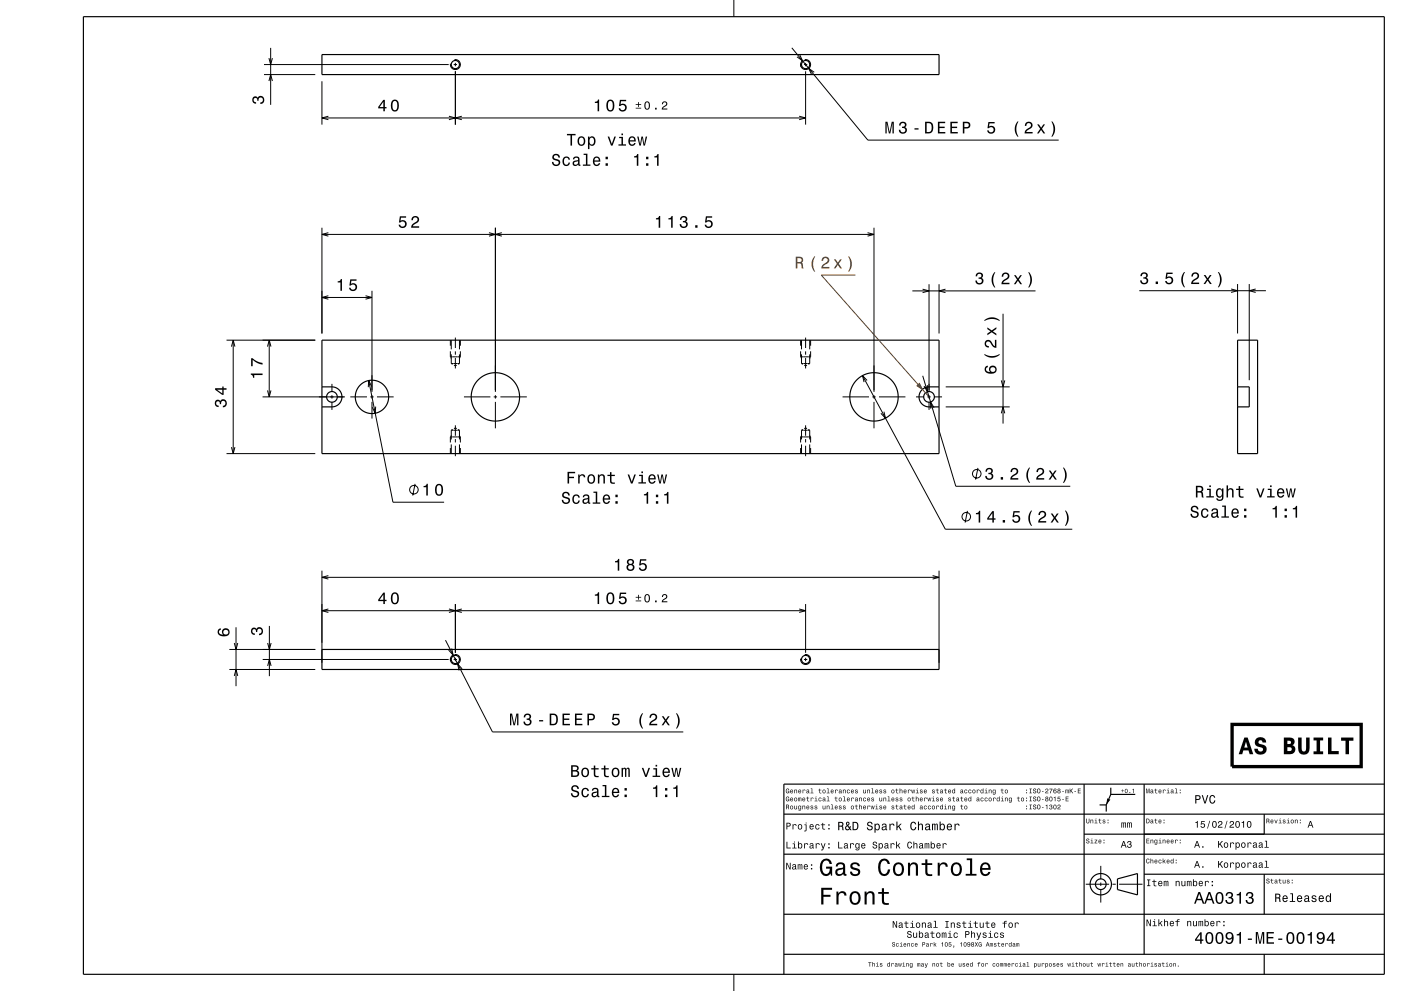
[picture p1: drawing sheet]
<svg xmlns="http://www.w3.org/2000/svg" width="420mm" height="297mm" viewBox="0 0 420 297" stroke-linecap="round" stroke-linejoin="round" font-family="sans-serif">
<g fill="none" stroke="#000" stroke-width=".3">
<path d="M79.1 19.3h55.4M134.9 19.3h.1M136 19.3h1M136.3 17.9a1.5 1.5 0 0 1 1.7 1.4 1.5 1.5 0 0 1-1.6 1.6 1.5 1.5 0 0 1-1.4-1.8M136.5 17.8v.1M136.5 18.9v1M138 19.3h.1M220 0v5M239.9 19.3h.1M240.6 18.2a1.5 1.5 0 0 0-.4 1.8M241 19.3h1M241.3 17.9a1.5 1.5 0 0 1 1.7 1.4 1.5 1.5 0 0 1-1.6 1.5 1.5 1.5 0 0 1-1.4-1.7"/>
<path d="M241.5 17.8v.1M241.5 18.9v1M243 19.3h.1M79.1 22.4h15.4M96.5 24.4v13M136.5 20.9h.1M136.5 21.4v16M241.5 20.9h.1M241.5 21.4v16M96.5 68.3v31.6M96.5 70.3h165.5M98.4 69.7l-1.9 .6 1.9 .5"/>
<path d="M146.6 69.7l1.9 .6-1.9 .5M148.5 68.3v49.1M150.4 69.7l-1.9 .6 1.9 .5M260.1 69.7l1.9 .6-1.9 .5M262 68.3v49.1M96.5 89.2h15M98.4 88.6l-1.9 .6 1.9 .5M109.6 88.6l1.9 .6-1.9 .5M111.5 87.2v30.2M273.5 87.2h36.9M276.6 86.7l1.9 .5-1.9 .5M278.5 85.2v32.2"/>
<path d="M281.5 85.2v14.7M283.4 86.7l-1.9 .5 1.9 .5M300.7 94v32.9M371 85.1v14.8M374.5 85.1v28.8M67.9 101.9h26.6M69.4 103.9l.5-2 .5 2M69.9 101.9v34M78.7 118.9h24.7M99.5 115v2.4M99.5 118.4v1M105 118.9h5"/>
<path d="M111 118.9h1M111.5 118.4v1M113 118.9h5M135 106.9h3M135 101.9v1.7M135 105.3v1.6M135 106.9l.1 .2M135.2 107.3l.1 .1M135.3 108.9h2.4M135.3 101.9v2.8M135.3 106.2v2.7M135.3 108.9l.4 .3"/>
<path d="M136.1 109.4l.4 .3 .4-.3M136.5 101.2v3.1M136.5 105.3v1M136.5 107.3v3.1M137.7 101.9v2.8M137.7 106.2v2.7M137.7 108.9l-.4 .3M137.8 107.3l-.1 .1M138 106.9l-.1 .2M138 101.9v1.7M138 105.3v1.6M139.1 118.9h7.9"/>
<path d="M148 118.9h1M148.5 118.4v1M150 118.9h7.9M240 106.9h3M240 101.9v1.7M240 105.3v1.6M240 106.9l.1 .2M240.2 107.3l.1 .1M240.3 108.9h2.4M240.3 101.9v2.8M240.3 106.2v2.7M240.3 108.9l.4 .3"/>
<path d="M241.1 109.4l.4 .3 .4-.3M241.5 101.2v3.1M241.5 105.3v1M241.5 107.3v3.1M242.7 101.9v2.8M242.7 106.2v2.7M242.7 108.9l-.4 .3M242.8 107.3l-.1 .1M243 106.9l-.1 .2M243 101.9v1.7M243 105.3v1.6M252.6 118.9h7.9"/>
<path d="M261.5 118.9h1M262 118.4v1M263.5 118.9h7.9M274.6 118.9h2.4M278 118.9h1M278.5 118.4v1M280 118.9h2.4M283.5 115.9h19.2M300.2 114l.5 1.9 .5-1.9M67.9 135.9h26.6M69.4 134l.5 1.9 .5-1.9M99.5 120.4v2.4"/>
<path d="M111.5 120.4v5M135 130.9v1.7M135 134.3v1.6M135 130.9h3M135.1 130.8l-.1 .1M135.3 128.9h2.4M135.3 128.9v2.8M135.3 133.2v2.7M135.3 130.5l-.1 .1M135.7 128.7l-.4 .2M136.1 128.5l.4-.3 .4 .3M136.5 127.5v3.1"/>
<path d="M136.5 131.6v1M136.5 133.6v3.1M137.3 128.7l.4 .2M137.7 128.9v2.8M137.7 133.2v2.7M137.7 130.5l.1 .1M137.9 130.8l.1 .1M138 130.9v1.7M138 134.3v1.6M148.5 120.4v8M240 130.9v1.7M240 134.3v1.6"/>
<path d="M240 130.9h3M240.1 130.8l-.1 .1M240.3 128.9h2.4M240.3 128.9v2.8M240.3 133.2v2.7M240.3 130.5l-.1 .1M240.7 128.7l-.4 .2M241.1 128.5l.4-.3 .4 .3M241.5 127.5v3.1M241.5 131.6v1M241.5 133.6v3.1M242.3 128.7l.4 .2"/>
<path d="M242.7 128.9v2.8M242.7 133.2v2.7M242.7 130.5l.1 .1M242.9 130.8l.1 .1M243 130.9v1.7M243 134.3v1.6M262 120.4v8M278.5 120.4v2.4M283.5 121.9h19.2M300.2 123.9l.5-2 .5 2M96.5 171v27.6M281.5 171v27.6"/>
<path d="M68.8 194.6h25.7M78.8 197.6h55.7M134.9 197.6h.1M135.8 196.3a1.51 1.51 0 0 0-.7 1.7M136 197.6h1M136.3 196.2a1.5 1.5 0 0 1 1.7 1.4 1.5 1.5 0 0 1-1.6 1.5 1.5 1.5 0 0 1-1.4-1.7M136.5 181v14.6M136.5 196v.1M136.5 197.1v1M136.5 199.1v.1M138 197.6h.1M239.9 197.6h.1"/>
<path d="M241 197.6h1M241.3 196.2a1.5 1.5 0 0 1 1.7 1.4 1.5 1.5 0 0 1-1.6 1.5 1.5 1.5 0 0 1-1.4-1.7M241.5 181v14.6M241.5 196v.1M241.5 197.1v1M241.5 199.1v.1M243 197.6h.1M68.8 200.6h25.7M330 259.5v4M325.5 265h7M330 264.5v1M330 266.5v4"/>
<path d="M333.5 265h1M335.5 265h7M220 292v5"/>
</g>
<g fill="none" stroke="#000" stroke-width=".35">
<path d="M25 5h390v287h-390zM96.5 16.4h185v6h-185zM96.5 115.9h3a3 3 0 0 1 3 3 3 3 0 0 1-3 3h-3M96.5 101.9h185v34h-185zM281.5 115.9h-3a3 3 0 0 0-3 3 3 3 0 0 0 3 3h3M371 101.9h6v34h-6zM371 115.9h3.5v6h-3.5M96.5 194.6h185v6h-185zM325 235v39M333 236.1v2M340.3 238.1h-7.3l-1.4 3.1M343 235v51"/>
<path d="M415 235h-180v57M235 256h180M235 244h180M325 250h90M329.6 241.2h2M331.6 241.2v2M379 244v6M235 274h180M335 263.4l6-1.6v6.4l-6-1.6zM343 262h72M379 262v12M235 286h180"/>
<path d="M379 286v6"/>
<circle cx="136.5" cy="19.4" r="1.23"/>
<circle cx="241.5" cy="19.4" r="1.23"/>
<circle cx="99.5" cy="118.9" r="1.6"/>
<circle cx="111.5" cy="118.9" r="5"/>
<circle cx="148.5" cy="118.9" r="7.3"/>
<circle cx="262" cy="118.9" r="7.3"/>
<circle cx="278.5" cy="118.9" r="1.6"/>
<circle cx="136.5" cy="197.6" r="1.23"/>
<circle cx="241.5" cy="197.6" r="1.23"/>
<circle cx="330" cy="265" r="3.2"/>
<circle cx="330" cy="265" r="1.6"/>
</g>
<g fill="#000">
<path d="M119.9 64.8l-.3 1.9h.4a.8 .8 0 0 1 1.2-.3 .8 .8 0 0 1 0 1.3 .8 .8 0 0 1-1.2-.4h-.5a1.21 1.21 0 0 0 1.5 1.1 1.21 1.21 0 0 0 .8-1.7 1.21 1.21 0 0 0-1.7-.5l.1-1h1.5v-.4zM123.6 65l-.3 1h.5a.7 .7 0 0 1 .5-.8 .7 .7 0 0 1 .9 .5 .7 .7 0 0 1-.5 .8l-.3 .2a1.64 1.64 0 0 0-1.2 1.6h2.5v-.5h-1.9l.8-.8a1.17 1.17 0 0 0 .9-1.6 1.17 1.17 0 0 0-1.9-.4z" fill-rule="evenodd"/>
<path d="M196.6 65.4v.4h.9v2.5h.4v-3.6h-.3a.77 .77 0 0 1-1 .7zM200.4 65.4v.4h.8v2.5h.5v-3.6h-.4a.77 .77 0 0 1-.9 .7zM204.1 65l-.3 .9h.5a.62 .62 0 0 1 .3-.8 .62 .62 0 0 1 .8 .3 .62 .62 0 0 1-.2 .8h-.5v.4a.72 .72 0 0 1 1 .5 .72 .72 0 0 1-.5 .9 .72 .72 0 0 1-.9-.5l-.1-.3h-.4a1.18 1.18 0 0 0 1.5 1.1 1.18 1.18 0 0 0 .6-1.8l-.3-.1a1.01 1.01 0 0 0 .1-1.6 1.01 1.01 0 0 0-1.6 .2zM208.4 67.5v.8h.7v-.8zM211.6 64.8l-.3 1.9h.5a.8 .8 0 0 1 1.2-.3 .8 .8 0 0 1-.1 1.3 .8 .8 0 0 1-1.2-.4h-.5a1.21 1.21 0 0 0 1.5 1.1 1.21 1.21 0 0 0 .9-1.7 1.21 1.21 0 0 0-1.8-.5l.2-1h1.5v-.4z" fill-rule="evenodd"/>
<path d="M101.2 84.3v.4h.9v2.5h.4v-3.6h-.3a.78 .78 0 0 1-1 .7zM105 83.7l-.3 1.9h.4a.8 .8 0 0 1 1.3-.3 .8 .8 0 0 1-.1 1.3 .8 .8 0 0 1-1.2-.4h-.5a1.21 1.21 0 0 0 1.5 1.1 1.21 1.21 0 0 0 .9-1.7 1.21 1.21 0 0 0-1.8-.5l.1-1h1.6v-.4z" fill-rule="evenodd"/>
<path d="M292.8 82a1.01 1.01 0 0 1 1.5-.2 1.01 1.01 0 0 1 0 1.5 1.12 1.12 0 0 1 .4 1.6 1.12 1.12 0 0 1-1.6 .3l-.6-.6-.1-.5h.5a.73 .73 0 0 0 .6 .9 .73 .73 0 0 0 .8-.8 .73 .73 0 0 0-.9-.6v-.4a.62 .62 0 0 0 .8-.4 .62 .62 0 0 0-.5-.8 .62 .62 0 0 0-.7 .5l-.1 .3h-.4z" fill-rule="evenodd"/>
<path d="M298.1 81.6a3.6 3.6 0 0 0 0 4.6h.3a4.3 4.3 0 0 1 0-4.6zM300.6 82l-.3 .9h.5a.71 .71 0 0 1 .5-.8 .71 .71 0 0 1 .8 .5 .71 .71 0 0 1-.5 .8l-.3 .2a1.63 1.63 0 0 0-1.1 1.6h2.4v-.5h-1.9l.9-.7a1.17 1.17 0 0 0 .9-1.7 1.17 1.17 0 0 0-1.9-.3zM304 82.5l.9 1.3-1 1.4h.6l.7-1.1 .7 1.1h.5l-1-1.4 1-1.3h-.6l-.6 1-.7-1zM308.2 81.6a4.3 4.3 0 0 1 0 4.6h.4a3.6 3.6 0 0 0 0-4.6z" fill-rule="evenodd"/>
<path d="M295.4 109.9a1.44 1.44 0 0 0 .1 1.7 1.44 1.44 0 0 0 1.6 .4 1.26 1.26 0 0 0 1.7-.9 1.26 1.26 0 0 0-1.2-1.5 1.11 1.11 0 0 0-1.1 .7 1.11 1.11 0 0 0 .4 1.2 1.02 1.02 0 0 1-1.3-.8l.1-.5 .4-.2v-.4zM296.9 110.8a.75 .75 0 0 1 1.5 0 .75 .75 0 0 1-1.5 0z" fill-rule="evenodd"/>
<path d="M295.1 106.1v.3a3.6 3.6 0 0 0 4.6 0v-.3a4.3 4.3 0 0 1-4.6 0zM295.5 102.2a1.2 1.2 0 0 0-.2 1.3 1.2 1.2 0 0 0 1.1 .7v-.5a.7 .7 0 0 1-.8-.5 .7 .7 0 0 1 .5-.9 .7 .7 0 0 1 .9 .5l.1 .3a1.63 1.63 0 0 0 1.6 1.2v-2.5h-.4v1.9l-.5-.2-.7-1.2a1.1 1.1 0 0 0-1.6-.1zM296 98.1v.5l1 .7-1 .7v.5l1.3-.9 1.4 .9v-.5l-1.1-.7 1.1-.7v-.5l-1.4 .9zM295.1 95.9v.3a4.3 4.3 0 0 1 4.6 0v-.3a3.6 3.6 0 0 0-4.6 0z" fill-rule="evenodd"/>
<path d="M64.6 120.1a1.17 1.17 0 0 0-.1 1.2 1.17 1.17 0 0 0 1 .7v-.4a.62 .62 0 0 1-.7-.4 .62 .62 0 0 1 .3-.8 .62 .62 0 0 1 .8 .2v.5h.4a.74 .74 0 0 1 .6-.9 .74 .74 0 0 1 .8 .8 .74 .74 0 0 1-.9 .6v.5a1.18 1.18 0 0 0 1.2-1.5 1.18 1.18 0 0 0-1.8-.6l-.2 .2a.86 .86 0 0 0-1.4-.1zM64.5 116.3v.5l2.1 1.5h.4v-1.5h.9v-.5h-.9v-.5h-.4v.5zM65.1 116.8h1.5v1.1z" fill-rule="evenodd"/>
<path d="M235.7 236.5a.67 .67 0 0 0-.2 .9 .67 .67 0 0 0 .9 .3h.2v-.7h-.5v.2h.3l-.2 .4a.49 .49 0 0 1-.5-.6 .49 .49 0 0 1 .7-.4l.2 .2-.3-.5zM237 236.8a.54 .54 0 0 0-.1 .8 .54 .54 0 0 0 .8 0l.1-.2a.37 .37 0 0 1-.5 .2 .37 .37 0 0 1-.2-.3l.7-.1-.3-.5zM237.1 236.9l.3-.1 .2 .3h-.5zM238.1 236.7v1h.2v-.6a.25 .25 0 0 1 .2-.3 .25 .25 0 0 1 .3 .3v.6h.2v-.7a.36 .36 0 0 0-.3-.4 .36 .36 0 0 0-.4 .2zM239.4 236.8a.53 .53 0 0 0-.1 .8 .53 .53 0 0 0 .8 0l.1-.2a.37 .37 0 0 1-.4 .2 .37 .37 0 0 1-.3-.3l.7-.1-.3-.5zM239.6 236.9l.3-.1 .1 .3h-.5zM240.6 236.7v1h.2l.1-.8 .6 .1a.36 .36 0 0 0-.3-.4 .36 .36 0 0 0-.4 .2zM241.9 236.7l-.1 .3 .5-.2 .1 .3a.39 .39 0 0 0-.6 .1 .39 .39 0 0 0 .3 .6l.3-.2 .3 .1-.1-.8-.3-.3zM241.9 237.4a.25 .25 0 0 1 .5 0 .25 .25 0 0 1-.5 0zM243 236.3l.3 .1v1.2l-.3 .1h.9l-.4-.1v-1.3zM245.6 236.4v.3l-.3 .1h.3l.1 .9 .5 .1-.4-.4v-.6l.4-.1h-.4v-.3zM246.6 237.2a.53 .53 0 0 0 1 0 .53 .53 0 0 0-1 0zM246.8 236.9l.1-.1a.37 .37 0 0 1 .4 .4 .37 .37 0 0 1-.5 .3zM247.9 236.3l.3 .1v1.2l-.4 .1h.9l-.3-.1v-1.3zM249.1 236.8a.53 .53 0 0 0 0 .8 .53 .53 0 0 0 .7 0l.1-.2a.37 .37 0 0 1-.4 .2 .37 .37 0 0 1-.3-.3l.7-.1-.2-.5zM249.3 236.9l.3-.1 .1 .3h-.5zM250.3 236.7v1h.2l.1-.8 .6 .1a.36 .36 0 0 0-.3-.4 .36 .36 0 0 0-.4 .2zM251.6 236.7l-.1 .3 .5-.2 .1 .3a.39 .39 0 0 0-.6 .1 .39 .39 0 0 0 .3 .6l.3-.2 .3 .1-.1-.8-.2-.3zM251.6 237.4a.25 .25 0 0 1 .5 0 .25 .25 0 0 1-.5 0zM252.7 236.7v1h.2v-.6a.25 .25 0 0 1 .2-.3 .25 .25 0 0 1 .3 .3v.6h.1v-.7a.36 .36 0 0 0-.2-.4 .36 .36 0 0 0-.4 .2zM254 236.8a.53 .53 0 0 0-.1 .8 .53 .53 0 0 0 .8-.1l-.1-.1a.3 .3 0 0 1-.4 0 .3 .3 0 0 1-.1-.4 .3 .3 0 0 1 .5 0h.2l-.3-.3zM255.2 236.8a.53 .53 0 0 0-.1 .8 .53 .53 0 0 0 .8 0l.1-.2a.37 .37 0 0 1-.4 .2 .37 .37 0 0 1-.3-.3l.7-.1-.3-.5zM255.4 236.9l.3-.1 .1 .3h-.5zM256.4 236.7v.4l.6 .3-.2 .2-.5-.2a.39 .39 0 0 0 .6 .4 .39 .39 0 0 0 .1-.6l-.5-.3 .2-.1 .5 .1-.2-.2zM258.8 236.7v.7a.35 .35 0 0 0 .2 .4 .35 .35 0 0 0 .4-.2l.2 .1v-1h-.2v.7l-.3 .2-.2-.1v-.8zM260 236.7v1h.2v-.6a.25 .25 0 0 1 .2-.3 .25 .25 0 0 1 .2 .3v.6h.2v-.7a.35 .35 0 0 0-.2-.4 .35 .35 0 0 0-.5 .2zM261.3 236.3l.2 .1v1.2l-.3 .1h.9l-.4-.1v-1.3zM262.5 236.8a.54 .54 0 0 0-.1 .8 .54 .54 0 0 0 .8 0l.1-.2a.37 .37 0 0 1-.5 .2 .37 .37 0 0 1-.2-.3l.7-.1-.3-.5zM262.6 236.9l.3-.1 .2 .3h-.5zM263.7 236.7v.4l.6 .3-.3 .2-.4-.2a.39 .39 0 0 0 .5 .4 .39 .39 0 0 0 .2-.6l-.5-.3 .2-.1 .4 .1-.1-.2zM265 236.7l-.1 .4 .6 .3-.2 .2-.5-.2a.39 .39 0 0 0 .6 .4 .39 .39 0 0 0 .1-.6l-.5-.3 .2-.1 .5 .1-.2-.2zM267.2 237.2a.55 .55 0 0 0 1.1 0 .55 .55 0 0 0-1.1 0zM267.5 236.9l.1-.1a.37 .37 0 0 1 .4 .4 .37 .37 0 0 1-.5 .3zM268.7 236.4v.3l-.3 .1h.3l.1 .9 .5 .1-.4-.4v-.6l.4-.1h-.4v-.3zM269.7 236.3v1.4h.2v-.6a.25 .25 0 0 1 .2-.3 .25 .25 0 0 1 .3 .3v.6h.1v-.7a.35 .35 0 0 0-.2-.4 .35 .35 0 0 0-.4 .2v-.5zM271 236.8a.53 .53 0 0 0-.1 .8 .53 .53 0 0 0 .8 0l.1-.2a.37 .37 0 0 1-.5 .2 .37 .37 0 0 1-.2-.3l.7-.1-.3-.5zM271.1 236.9l.3-.1 .2 .3h-.5zM272.2 236.7v1h.2v-.8l.6 .1a.36 .36 0 0 0-.2-.4 .36 .36 0 0 0-.4 .2zM273.2 236.7l.2 1h.2l.2-.9 .1 .9h.2l.3-1h-.2l-.2 .9-.2-.9h-.1l-.2 .9-.2-.9zM274.6 236.7l.3 .1v.8l-.3 .1h.9l-.4-.1v-.9zM274.9 236.3l.2 .2zM275.9 236.7v.4l.5 .3-.2 .2-.4-.2a.39 .39 0 0 0 .5 .4 .39 .39 0 0 0 .1-.6l-.4-.3 .2-.1 .4 .1-.1-.2zM277.1 236.8a.54 .54 0 0 0-.1 .8 .54 .54 0 0 0 .8 0v-.2a.37 .37 0 0 1-.4 .2 .37 .37 0 0 1-.3-.3l.7-.1-.2-.5zM277.2 236.9l.3-.1 .2 .3h-.6zM279.5 236.7v.4l.6 .3-.3 .2-.4-.2a.39 .39 0 0 0 .5 .4 .39 .39 0 0 0 .2-.6l-.5-.3 .2-.1 .4 .1-.1-.2zM280.9 236.4v.3l-.3 .1h.3v.9l.5 .1-.4-.4v-.6l.4-.1h-.4v-.3zM282 236.7l-.2 .3 .5-.2 .1 .3a.39 .39 0 0 0-.6 .1 .39 .39 0 0 0 .3 .6l.6-.2-.2-.9zM282 237.4a.25 .25 0 0 1 .5 0 .25 .25 0 0 1-.5 0zM283.3 236.4v.3l-.3 .1h.3l.1 .9 .5 .1-.4-.4v-.6l.4-.1h-.4v-.3zM284.4 236.8a.53 .53 0 0 0-.1 .8 .53 .53 0 0 0 .8 0v-.2a.37 .37 0 0 1-.4 .2 .37 .37 0 0 1-.3-.3l.7-.1-.2-.5zM284.5 236.9l.3-.1 .1 .3h-.5zM285.5 236.8a.51 .51 0 0 0-.1 .7 .51 .51 0 0 0 .7 .1l.2 .1v-1.4h-.2v.5l-.3-.2zM285.7 236.9l.1-.1a.36 .36 0 0 1 .3 .4 .36 .36 0 0 1-.4 .3zM288 236.7l-.1 .3 .5-.2 .1 .3a.39 .39 0 0 0-.6 .1 .39 .39 0 0 0 .3 .6l.6-.2-.2-.9zM288.1 237.4a.24 .24 0 0 1 .4 0 .24 .24 0 0 1-.4 0zM289.2 236.8a.53 .53 0 0 0-.1 .8 .53 .53 0 0 0 .9-.1l-.2-.1a.3 .3 0 0 1-.4 0 .3 .3 0 0 1 0-.4 .3 .3 0 0 1 .4 0h.2l-.3-.3zM290.4 236.8a.53 .53 0 0 0 0 .8 .53 .53 0 0 0 .8-.1l-.2-.1a.3 .3 0 0 1-.4 0 .3 .3 0 0 1 0-.4 .3 .3 0 0 1 .4 0h.2l-.3-.3zM291.5 237.2a.55 .55 0 0 0 1.1 0 .55 .55 0 0 0-1.1 0zM291.8 236.9v-.1a.37 .37 0 0 1 .5 .4 .37 .37 0 0 1-.5 .3zM292.8 236.7v1h.2l.1-.8 .6 .1a.36 .36 0 0 0-.3-.4 .36 .36 0 0 0-.4 .2zM294 236.8a.51 .51 0 0 0-.1 .7 .51 .51 0 0 0 .7 .1l.2 .1v-1.4h-.1v.5l-.4-.2zM294.2 236.9l.1-.1a.36 .36 0 0 1 .3 .4 .36 .36 0 0 1-.4 .3zM295.3 236.7l.3 .1v.8l-.4 .1h.9l-.4-.1v-.9zM295.6 236.3l.1 .2zM296.4 236.7v1h.2v-.6a.25 .25 0 0 1 .2-.3 .25 .25 0 0 1 .3 .3v.6h.2v-.7a.35 .35 0 0 0-.3-.4 .35 .35 0 0 0-.4 .2zM297.7 236.8a.51 .51 0 0 0-.1 .7 .51 .51 0 0 0 .7 .1 .38 .38 0 0 1-.2 .4 .38 .38 0 0 1-.5-.2 .44 .44 0 0 0 .5 .4 .44 .44 0 0 0 .4-.5v-1zM297.8 236.9l.1-.1a.36 .36 0 0 1 .4 .4 .36 .36 0 0 1-.5 .3zM300.3 236.4v.3l-.3 .1h.3l.1 .9 .5 .1-.4-.4v-.6l.4-.1h-.4v-.3zM301.2 237.2a.55 .55 0 0 0 1.1 0 .55 .55 0 0 0-1.1 0zM301.5 236.9l.1-.1a.37 .37 0 0 1 .4 .4 .37 .37 0 0 1-.5 .3zM307.6 237.4v.3h.3v-.3zM307.6 236.7v.3h.3v-.3zM308.6 236.3l.3 .2v1.1l-.3 .1h.7l-.2-.1v-1.1l.2-.2zM309.8 236.4a.56 .56 0 0 0 .1 .7 .56 .56 0 0 0 .6 .2 .31 .31 0 0 1-.3 .3 .31 .31 0 0 1-.3-.3h-.2a.5 .5 0 0 0 .5 .5 .5 .5 0 0 0 .5-.6 .5 .5 0 0 0-.7-.3 .26 .26 0 0 1 .2-.4 .26 .26 0 0 1 .3 .3l.1-.2-.2-.3zM311 236.5a.66 .66 0 0 0-.1 .9 .66 .66 0 0 0 .9 .2 .66 .66 0 0 0 .1-.9 .66 .66 0 0 0-.9-.2zM311.3 236.5a.54 .54 0 0 1 .4 .5 .54 .54 0 0 1-.4 .6l-.2-.6zM312.4 237.1v.2h.5v-.2zM313.5 236.5l-.1 .3h.2a.3 .3 0 0 1 .3-.3 .3 .3 0 0 1 .3 .4 .3 .3 0 0 1-.4 .2l-.5 .6h1v-.1h-.8l.2-.2a.52 .52 0 0 0 .6-.5 .52 .52 0 0 0-.7-.5zM314.6 236.4v.2h.7l-.5 .8v.3h.2l.5-1.3zM316 236.4a.64 .64 0 0 0-.2 1 .64 .64 0 0 0 .9 .1l-.1-.5h-.6v-.2a.41 .41 0 0 1 .4-.3 .41 .41 0 0 1 .3 .2l-.2-.3zM316 237.3a.3 .3 0 0 1 .6 0 .3 .3 0 0 1-.6 0zM317.2 236.4v.6a.44 .44 0 0 0-.1 .6 .44 .44 0 0 0 .7 0 .44 .44 0 0 0-.1-.6 .4 .4 0 0 0 .1-.6 .4 .4 0 0 0-.6 0zM317.2 237.4a.3 .3 0 0 1 .6 0 .3 .3 0 0 1-.6 0zM317.2 236.7a.25 .25 0 0 1 .5 0 .25 .25 0 0 1-.5 0zM318.4 237.1v.2h.5v-.2zM319.4 236.7v1h.2l.1-.9 .1 .9 .3-.9 .1 .9h.2l-.1-1.1zM320.7 236.3v1.4h.2l.1-.6 .5 .6h.2l-.5-.8 .5-.6h-.2l-.6 .7v-.7zM322.1 237.1v.2h.5v-.2zM323.1 236.3v1.4h.9v-.1h-.7v-.5h.6v-.2h-.6v-.4h.7v-.2z" fill-rule="evenodd"/>
<path d="M235.7 238.9a.67 .67 0 0 0-.2 .9 .67 .67 0 0 0 .9 .3h.2v-.7h-.5l.3 .2-.2 .4a.49 .49 0 0 1-.5-.6 .49 .49 0 0 1 .7-.4l.2 .2-.3-.5zM237 239.2a.54 .54 0 0 0-.1 .8 .54 .54 0 0 0 .8 0l.1-.2a.37 .37 0 0 1-.5 .2 .37 .37 0 0 1-.2-.3l.7-.1-.3-.5zM237.1 239.3l.3-.1 .2 .3h-.5zM238.1 239.6a.53 .53 0 0 0 1 0 .53 .53 0 0 0-1 0zM238.3 239.3a.33 .33 0 0 1 .5 .1 .33 .33 0 0 1-.1 .4 .33 .33 0 0 1-.4 0zM239.3 239.1v1h.1l.2-.9 .1 .9 .3-.9 .1 .9h.1l-.1-1.1zM240.6 239.2a.53 .53 0 0 0 0 .8 .53 .53 0 0 0 .7 0l.1-.2a.37 .37 0 0 1-.4 .2 .37 .37 0 0 1-.3-.3l.7-.1-.2-.5zM240.8 239.3l.3-.1 .1 .3h-.5zM242 238.8v.3l-.3 .1h.3l.1 .9 .5 .1-.4-.4v-.6l.4-.1h-.4v-.3zM243 239.1v1h.2l.1-.8 .6 .1a.36 .36 0 0 0-.3-.4 .36 .36 0 0 0-.4 .2zM244.3 239.1l.3 .1v.8l-.4 .1h.9l-.4-.1v-.9zM244.6 238.7l.1 .2zM245.5 239.2a.53 .53 0 0 0-.1 .8 .53 .53 0 0 0 .8-.1l-.1-.1a.3 .3 0 0 1-.4 0 .3 .3 0 0 1-.1-.4 .3 .3 0 0 1 .5 0h.2l-.3-.3zM246.7 239.1l-.1 .3 .5-.2 .1 .3a.39 .39 0 0 0-.6 .1 .39 .39 0 0 0 .3 .6l.4-.2 .2 .1-.1-.8-.2-.3zM246.8 239.8a.24 .24 0 0 1 .4 0 .24 .24 0 0 1-.4 0zM247.9 238.7l.3 .1v1.2l-.4 .1h.9l-.3-.1v-1.3zM250.5 238.8v.3l-.3 .1h.3l.1 .9 .5 .1-.4-.4v-.6l.4-.1h-.4v-.3zM251.4 239.6a.55 .55 0 0 0 1.1 0 .55 .55 0 0 0-1.1 0zM251.7 239.3l.1-.1a.37 .37 0 0 1 .4 .4 .37 .37 0 0 1-.5 .3zM252.8 238.7l.2 .1v1.2l-.3 .1h.9l-.4-.1v-1.3zM254 239.2a.53 .53 0 0 0-.1 .8 .53 .53 0 0 0 .8 0l.1-.2a.37 .37 0 0 1-.5 .2 .37 .37 0 0 1-.2-.3l.7-.1-.3-.5zM254.1 239.3l.3-.1 .2 .3h-.5zM255.2 239.1v1h.2v-.8l.6 .1a.36 .36 0 0 0-.2-.4 .36 .36 0 0 0-.5 .2zM256.4 239.1l-.1 .3 .5-.2 .1 .3a.39 .39 0 0 0-.6 .1 .39 .39 0 0 0 .3 .6l.4-.2 .2 .1-.1-.8-.2-.3zM256.5 239.8a.25 .25 0 0 1 .5 0 .25 .25 0 0 1-.5 0zM257.5 239.1v1h.2v-.7l.3-.2 .2 .9h.2v-.7a.36 .36 0 0 0-.3-.4 .36 .36 0 0 0-.4 .2zM258.9 239.2a.53 .53 0 0 0-.1 .8 .53 .53 0 0 0 .8-.1l-.1-.1a.3 .3 0 0 1-.5 0 .3 .3 0 0 1 0-.4 .3 .3 0 0 1 .5 0h.1l-.2-.3zM260.1 239.2a.53 .53 0 0 0-.1 .8 .53 .53 0 0 0 .8 0v-.2a.37 .37 0 0 1-.4 .2 .37 .37 0 0 1-.3-.3l.7-.1-.2-.5zM260.2 239.3l.3-.1 .2 .3h-.6zM261.3 239.1v.4l.6 .3-.3 .2-.4-.2a.39 .39 0 0 0 .5 .4 .39 .39 0 0 0 .2-.6l-.5-.3 .2-.1 .4 .1-.1-.2zM263.6 239.1v.7a.35 .35 0 0 0 .3 .4 .35 .35 0 0 0 .4-.2l.2 .1v-1h-.2v.7l-.3 .2-.2-.1v-.8zM264.8 239.1v1h.2v-.7l.3-.2 .2 .9h.2v-.7a.35 .35 0 0 0-.3-.4 .35 .35 0 0 0-.4 .2zM266.1 238.7l.3 .1v1.2l-.4 .1h.9l-.3-.1v-1.3zM267.4 239.2a.54 .54 0 0 0-.1 .8 .54 .54 0 0 0 .8 0v-.2a.37 .37 0 0 1-.4 .2 .37 .37 0 0 1-.3-.3l.7-.1-.2-.5zM267.5 239.3l.3-.1 .1 .3h-.5zM268.6 239.1v.4l.6 .3-.3 .2-.4-.2a.39 .39 0 0 0 .5 .4 .39 .39 0 0 0 .1-.6l-.4-.3 .2-.1 .4 .1-.1-.2zM269.8 239.1v.4l.6 .3-.3 .2-.4-.2a.39 .39 0 0 0 .5 .4 .39 .39 0 0 0 .2-.6l-.5-.3 .2-.1 .4 .1-.1-.2zM272.1 239.6a.53 .53 0 0 0 1 0 .53 .53 0 0 0-1 0zM272.3 239.3l.1-.1a.37 .37 0 0 1 .4 .4 .37 .37 0 0 1-.5 .3zM273.6 238.8v.3l-.3 .1h.3v.9l.6 .1-.4-.4v-.6l.4-.1h-.4v-.3zM274.5 238.7v1.4h.2v-.7l.3-.2 .2 .9h.2v-.7a.35 .35 0 0 0-.2-.4 .35 .35 0 0 0-.5 .2v-.5zM275.9 239.2a.53 .53 0 0 0-.1 .8 .53 .53 0 0 0 .8 0v-.2a.37 .37 0 0 1-.4 .2 .37 .37 0 0 1-.3-.3l.7-.1-.2-.5zM276 239.3l.3-.1 .1 .3h-.5zM277 239.1v1h.2l.1-.8 .6 .1a.36 .36 0 0 0-.3-.4 .36 .36 0 0 0-.4 .2zM278 239.1l.3 1h.2l.1-.9 .2 .9h.1l.3-1h-.2l-.1 .9-.2-.9h-.2l-.1 .9-.2-.9zM279.5 239.1l.3 .1v.8l-.4 .1h.9l-.3-.1v-.9zM279.8 238.7l.2 .2zM280.7 239.1v.4l.6 .3-.2 .2-.5-.2a.39 .39 0 0 0 .5 .4 .39 .39 0 0 0 .2-.6l-.5-.3 .2-.1 .4 .1-.1-.2zM281.9 239.2a.54 .54 0 0 0-.1 .8 .54 .54 0 0 0 .8 0l.1-.2a.37 .37 0 0 1-.4 .2 .37 .37 0 0 1-.3-.3l.7-.1-.3-.5zM282.1 239.3l.3-.1 .1 .3h-.5zM284.4 239.1v.4l.5 .3-.2 .2-.4-.2a.39 .39 0 0 0 .5 .4 .39 .39 0 0 0 .1-.6l-.4-.3 .2-.1 .4 .1-.1-.2zM285.7 238.8v.3l-.3 .1h.3l.1 .9 .5 .1-.4-.4v-.6l.4-.1h-.4v-.3zM286.8 239.1l-.1 .3 .5-.2 .1 .3a.39 .39 0 0 0-.6 .1 .39 .39 0 0 0 .3 .6l.6-.2-.2-.9zM286.8 239.8a.25 .25 0 0 1 .5 0 .25 .25 0 0 1-.5 0zM288.1 238.8v.3l-.3 .1h.3l.1 .9 .5 .1-.4-.4v-.6l.4-.1h-.4v-.3zM289.2 239.2a.53 .53 0 0 0-.1 .8 .53 .53 0 0 0 .8 0l.1-.2a.37 .37 0 0 1-.4 .2 .37 .37 0 0 1-.3-.3l.7-.1-.3-.5zM289.4 239.3l.3-.1 .1 .3h-.5zM290.4 239.2a.51 .51 0 0 0-.1 .7 .51 .51 0 0 0 .7 .1l.2 .1v-1.4h-.2v.5l-.3-.2zM290.5 239.3l.1-.1a.36 .36 0 0 1 .4 .4 .36 .36 0 0 1-.5 .3zM292.9 239.1l-.1 .3 .5-.2 .1 .3a.39 .39 0 0 0-.6 .1 .39 .39 0 0 0 .3 .6l.6-.2-.2-.9zM292.9 239.8a.25 .25 0 0 1 .5 0 .25 .25 0 0 1-.5 0zM294.1 239.2a.53 .53 0 0 0-.1 .8 .53 .53 0 0 0 .8-.1l-.1-.1a.3 .3 0 0 1-.5 0 .3 .3 0 0 1 0-.4 .3 .3 0 0 1 .5 0h.1l-.2-.3zM295.3 239.2a.53 .53 0 0 0-.1 .8 .53 .53 0 0 0 .8-.1l-.1-.1a.3 .3 0 0 1-.5 0 .3 .3 0 0 1 0-.4 .3 .3 0 0 1 .5 0h.2l-.3-.3zM296.4 239.6a.53 .53 0 0 0 1 0 .53 .53 0 0 0-1 0zM296.6 239.3l.1-.1a.37 .37 0 0 1 .4 .4 .37 .37 0 0 1-.5 .3zM297.7 239.1v1h.2v-.8l.6 .1a.36 .36 0 0 0-.2-.4 .36 .36 0 0 0-.4 .2zM298.9 239.2a.51 .51 0 0 0-.1 .7 .51 .51 0 0 0 .7 .1l.2 .1v-1.4h-.2v.5l-.3-.2zM299 239.3l.1-.1a.36 .36 0 0 1 .4 .4 .36 .36 0 0 1-.5 .3zM300.1 239.1l.3 .1v.8l-.3 .1h.9l-.4-.1v-.9zM300.4 238.7l.2 .2zM301.3 239.1v1h.1l.1-.7 .2-.2 .2 .9h.2v-.7a.35 .35 0 0 0-.2-.4 .35 .35 0 0 0-.5 .2zM302.5 239.2a.51 .51 0 0 0-.1 .7 .51 .51 0 0 0 .8 .1 .38 .38 0 0 1-.3 .4 .38 .38 0 0 1-.4-.2 .44 .44 0 0 0 .5 .4 .44 .44 0 0 0 .3-.5v-1l-.1 .1-.4-.2zM302.7 239.3l.1-.1a.36 .36 0 0 1 .4 .4 .36 .36 0 0 1-.5 .3zM305.1 238.8v.3l-.3 .1h.3l.1 .9 .5 .1-.4-.4v-.6l.4-.1h-.4v-.3zM306.1 239.6a.53 .53 0 0 0 1 0 .53 .53 0 0 0-1 0zM306.3 239.3l.1-.1a.37 .37 0 0 1 .4 .4 .37 .37 0 0 1-.5 .3zM307.6 239.8v.3h.3v-.3zM307.6 239.1v.3h.3v-.3zM308.6 238.7l.3 .2v1.1l-.3 .1h.7l-.2-.1v-1.1l.2-.2zM309.8 238.8a.56 .56 0 0 0 .1 .7 .56 .56 0 0 0 .6 .2 .31 .31 0 0 1-.3 .3 .31 .31 0 0 1-.3-.3h-.2a.5 .5 0 0 0 .5 .5 .5 .5 0 0 0 .5-.6 .5 .5 0 0 0-.7-.3 .26 .26 0 0 1 .2-.4 .26 .26 0 0 1 .3 .3l.1-.2-.2-.3zM311 238.9a.66 .66 0 0 0-.1 .9 .66 .66 0 0 0 .9 .2 .66 .66 0 0 0 .1-.9 .66 .66 0 0 0-.9-.2zM311.3 238.9a.54 .54 0 0 1 .4 .5 .54 .54 0 0 1-.4 .6l-.2-.6zM312.4 239.5v.2h.5v-.2zM313.5 238.8l-.1 .4 .2 .2a.44 .44 0 0 0-.1 .6 .44 .44 0 0 0 .7 0 .44 .44 0 0 0-.1-.6 .4 .4 0 0 0 0-.6 .4 .4 0 0 0-.6 0zM313.5 239.8a.3 .3 0 0 1 .6 0 .3 .3 0 0 1-.6 0zM313.6 239.1a.25 .25 0 0 1 .5 0 .25 .25 0 0 1-.5 0zM314.7 238.9l-.1 .9 .2 .3a.65 .65 0 0 0 .8-.7 .65 .65 0 0 0-.9-.5zM314.9 238.9a.54 .54 0 0 1 .4 .6 .54 .54 0 0 1-.4 .5l-.1-.5zM315.9 239l.3 .1v1h.2v-1.4zM317.1 238.8l-.1 .7a.38 .38 0 0 1 .6-.1 .38 .38 0 0 1 0 .6l-.6-.2a.48 .48 0 0 0 .6 .4 .48 .48 0 0 0 .3-.7 .48 .48 0 0 0-.7-.2l.1-.4h.6v-.1zM318.4 239.5v.2h.5v-.2zM319.5 238.7v1.4h.9v-.1h-.7v-.5h.6v-.2h-.6v-.4h.7v-.2z" fill-rule="evenodd"/>
<path d="M331.9 239.3l1 .4-1.3 1.5z" fill-rule="evenodd"/>
<path d="M336.5 236.6v.4l-.4 .1h.4l.1 .4v-.4l.4-.1h-.4zM337.3 236.6l-.1 .7 .2 .4a.58 .58 0 0 0 .7-.7 .58 .58 0 0 0-.8-.4zM337.5 236.6a.48 .48 0 0 1 .4 .4 .48 .48 0 0 1-.4 .5zM338.6 237.4v.3h.2v-.3zM339.5 236.6l.3 .2v.9h.1v-1.3z" fill-rule="evenodd"/>
<path d="M343.6 236.3v1.4h.2v-1.2l.2 1.2h.2l.3-1.2v1.2h.1v-1.4h-.2l-.3 1.3-.2-1.3zM345 236.7l-.1 .3 .5-.2 .1 .3a.39 .39 0 0 0-.6 .1 .39 .39 0 0 0 .3 .6l.6-.2-.2-.9zM345.1 237.4a.24 .24 0 0 1 .4 0 .24 .24 0 0 1-.4 0zM346.4 236.4v.3l-.3 .1h.3v.9l.5 .1-.4-.4v-.6l.4-.1h-.4v-.3zM347.4 236.8a.53 .53 0 0 0-.1 .8 .53 .53 0 0 0 .8 0l.1-.2a.37 .37 0 0 1-.4 .2 .37 .37 0 0 1-.3-.3l.7-.1-.3-.5zM347.6 236.9l.3-.1 .1 .3h-.5zM348.6 236.7v1h.2l.1-.8 .6 .1a.36 .36 0 0 0-.3-.4 .36 .36 0 0 0-.4 .2zM349.8 236.7l.3 .1v.8l-.3 .1h.9l-.4-.1v-.9zM350.1 236.3l.2 .2zM351.1 236.7l-.1 .3 .5-.2 .1 .3a.41 .41 0 0 0-.6 .1 .41 .41 0 0 0 .1 .6l.8-.2-.2-.9zM351.1 237.4a.25 .25 0 0 1 .5 0 .25 .25 0 0 1-.5 0zM352.3 236.3l.2 .1v1.2l-.3 .1h.9l-.4-.1v-1.3zM353.7 237.4v.3h.3v-.3zM353.7 236.7v.3h.3v-.3z" fill-rule="evenodd"/>
<path d="M235.7 241.1v1.4h.1v-.5a.42 .42 0 0 1 .5 .1 .42 .42 0 0 1 .1 .4h.2l-.2-.6a.39 .39 0 0 0 .1-.5 .39 .39 0 0 0-.4-.3zM235.8 241.3h.3a.24 .24 0 0 1 .3 .3 .24 .24 0 0 1-.3 .2h-.3zM236.9 242a.53 .53 0 0 0 1 0 .53 .53 0 0 0-1 0zM237.1 241.7l.1-.1a.37 .37 0 0 1 .4 .4 .37 .37 0 0 1-.5 .3zM238.1 241.5v.7a.36 .36 0 0 0 .3 .4 .36 .36 0 0 0 .4-.2l.2 .1v-1h-.2v.7l-.3 .2-.2-.1v-.8zM239.4 241.6a.51 .51 0 0 0-.1 .7 .51 .51 0 0 0 .7 .1 .38 .38 0 0 1-.2 .4 .38 .38 0 0 1-.5-.2 .44 .44 0 0 0 .5 .4 .44 .44 0 0 0 .4-.5v-1zM239.5 241.7l.1-.1a.36 .36 0 0 1 .4 .4 .36 .36 0 0 1-.5 .3zM240.5 241.5v1h.2v-.7l.3-.2 .2 .1v.8h.2v-.7a.35 .35 0 0 0-.3-.4 .35 .35 0 0 0-.4 .2zM241.9 241.6a.53 .53 0 0 0-.1 .8 .53 .53 0 0 0 .8 0v-.2a.37 .37 0 0 1-.4 .2 .37 .37 0 0 1-.3-.3l.7-.1-.2-.5zM242 241.7l.3-.1 .1 .3h-.5zM243.1 241.5v.4l.6 .3-.3 .2-.4-.2a.39 .39 0 0 0 .5 .4 .39 .39 0 0 0 .1-.6l-.4-.3 .2-.1 .4 .1-.1-.2zM244.3 241.5v.4l.6 .3-.3 .2-.4-.2a.4 .4 0 0 0 .5 .4 .4 .4 0 0 0 .2-.6l-.5-.3 .2-.1 .4 .1-.1-.2zM246.6 241.5v.7a.36 .36 0 0 0 .3 .4 .36 .36 0 0 0 .4-.2l.2 .1v-1h-.2v.7l-.3 .2-.2-.1v-.8zM247.8 241.5v1h.2v-.7l.3-.2 .2 .1v.8h.2v-.7a.36 .36 0 0 0-.3-.4 .36 .36 0 0 0-.4 .2zM249.1 241.1l.3 .1v1.2l-.4 .1h.9l-.3-.1v-1.3zM250.4 241.6a.53 .53 0 0 0-.1 .8 .53 .53 0 0 0 .8 0v-.2a.37 .37 0 0 1-.4 .2 .37 .37 0 0 1-.3-.3l.7-.1-.2-.5zM250.5 241.7l.3-.1 .1 .3h-.5zM251.6 241.5v.4l.6 .3-.3 .2-.4-.2a.4 .4 0 0 0 .5 .4 .4 .4 0 0 0 .1-.6l-.4-.3 .2-.1 .4 .1-.1-.2zM252.8 241.5v.4l.6 .3-.3 .2-.4-.2a.39 .39 0 0 0 .5 .4 .39 .39 0 0 0 .2-.6l-.5-.3 .2-.1 .4 .1-.1-.2zM255.1 242a.53 .53 0 0 0 1 0 .53 .53 0 0 0-1 0zM255.3 241.7l.1-.1a.37 .37 0 0 1 .4 .4 .37 .37 0 0 1-.5 .3zM256.6 241.2v.3l-.3 .1h.3v.9l.6 .1-.4-.4v-.6l.4-.1h-.4v-.3zM257.5 241.1v1.4h.2v-.7l.3-.2 .2 .1v.8h.2v-.7a.35 .35 0 0 0-.3-.4 .35 .35 0 0 0-.4 .2v-.5zM258.9 241.6a.53 .53 0 0 0-.1 .8 .53 .53 0 0 0 .8 0v-.2a.37 .37 0 0 1-.4 .2 .37 .37 0 0 1-.3-.3l.7-.1-.2-.5zM259 241.7l.3-.1 .1 .3h-.5zM260 241.5v1h.2l.1-.8 .6 .1a.36 .36 0 0 0-.3-.4 .36 .36 0 0 0-.4 .2zM261 241.5l.3 1h.1l.2-.9 .2 .9h.1l.3-1h-.2l-.1 .9-.2-.9h-.2l-.1 .9-.2-.9zM262.5 241.5l.3 .1v.8l-.4 .1h.9l-.4-.1v-.9zM262.8 241.1l.2 .2zM263.7 241.5v.4l.6 .3-.3 .2-.4-.2a.4 .4 0 0 0 .5 .4 .4 .4 0 0 0 .2-.6l-.5-.3 .2-.1 .4 .1-.1-.2zM264.9 241.6a.53 .53 0 0 0-.1 .8 .53 .53 0 0 0 .8 0l.1-.2a.37 .37 0 0 1-.4 .2 .37 .37 0 0 1-.3-.3l.7-.1-.3-.5zM265.1 241.7l.3-.1 .1 .3h-.5zM267.4 241.5v.4l.5 .3-.2 .2-.4-.2a.39 .39 0 0 0 .5 .4 .39 .39 0 0 0 .1-.6l-.4-.3 .2-.1 .4 .1-.1-.2zM268.7 241.2v.3l-.3 .1h.3l.1 .9 .5 .1-.4-.4v-.6l.4-.1h-.4v-.3zM269.8 241.5l-.1 .3 .5-.2 .1 .3a.39 .39 0 0 0-.6 .1 .39 .39 0 0 0 .3 .6l.3-.2 .3 .1-.1-.8-.2-.3zM269.8 242.2a.25 .25 0 0 1 .5 0 .25 .25 0 0 1-.5 0zM271.1 241.2v.3l-.3 .1h.3l.1 .9 .5 .1-.4-.4v-.6l.4-.1h-.4v-.3zM272.2 241.6a.53 .53 0 0 0-.1 .8 .53 .53 0 0 0 .8 0l.1-.2a.37 .37 0 0 1-.4 .2 .37 .37 0 0 1-.3-.3l.7-.1-.3-.5zM272.4 241.7l.3-.1 .1 .3h-.5zM273.4 241.6a.55 .55 0 0 0-.2 .6 .55 .55 0 0 0 .7 .3l.1-.1 .2 .1v-1.4h-.2v.5l-.3-.2zM273.5 241.7l.1-.1a.36 .36 0 0 1 .4 .4 .36 .36 0 0 1-.5 .3zM275.9 241.5l-.1 .3 .5-.2 .1 .3a.39 .39 0 0 0-.6 .1 .39 .39 0 0 0 .3 .6l.6-.2-.2-.9zM275.9 242.2a.25 .25 0 0 1 .5 0 .25 .25 0 0 1-.5 0zM277.1 241.6a.53 .53 0 0 0-.1 .8 .53 .53 0 0 0 .8-.1l-.1-.1a.3 .3 0 0 1-.5 0 .3 .3 0 0 1 0-.4 .3 .3 0 0 1 .5 0h.1l-.2-.3zM278.3 241.6a.53 .53 0 0 0-.1 .8 .53 .53 0 0 0 .8-.1l-.1-.1a.3 .3 0 0 1-.5 0 .3 .3 0 0 1 0-.4 .3 .3 0 0 1 .5 0h.2l-.3-.3zM279.4 242a.53 .53 0 0 0 1 0 .53 .53 0 0 0-1 0zM279.6 241.7l.1-.1a.37 .37 0 0 1 .4 .4 .37 .37 0 0 1-.5 .3zM280.7 241.5v1h.2v-.8l.6 .1a.36 .36 0 0 0-.2-.4 .36 .36 0 0 0-.5 .2zM281.9 241.6a.55 .55 0 0 0-.2 .6 .55 .55 0 0 0 .7 .3l.1-.1 .2 .1v-1.4h-.2v.5l-.3-.2zM282 241.7l.1-.1a.36 .36 0 0 1 .4 .4 .36 .36 0 0 1-.5 .3zM283.1 241.5l.3 .1v.8l-.3 .1h.9l-.4-.1v-.9zM283.4 241.1l.2 .2zM284.3 241.5v1h.1l.1-.7 .2-.2 .2 .1v.8h.2v-.7a.36 .36 0 0 0-.2-.4 .36 .36 0 0 0-.5 .2zM285.5 241.6a.51 .51 0 0 0-.1 .7 .51 .51 0 0 0 .8 .1 .38 .38 0 0 1-.3 .4 .38 .38 0 0 1-.4-.2 .44 .44 0 0 0 .5 .4 .44 .44 0 0 0 .3-.5v-1l-.1 .1-.4-.2zM285.7 241.7l.1-.1a.36 .36 0 0 1 .4 .4 .36 .36 0 0 1-.5 .3zM288.1 241.2v.3l-.3 .1h.3l.1 .9 .5 .1-.4-.4v-.6l.4-.1h-.4v-.3zM289.1 242a.53 .53 0 0 0 1 0 .53 .53 0 0 0-1 0zM289.3 241.7l.1-.1a.37 .37 0 0 1 .4 .4 .37 .37 0 0 1-.5 .3zM307.6 242.2v.3h.3v-.3zM307.6 241.5v.3h.3v-.3zM308.6 241.1l.3 .2v1.1l-.3 .1h.7l-.2-.1v-1.1l.2-.2zM309.8 241.2a.56 .56 0 0 0 .1 .7 .56 .56 0 0 0 .6 .2 .31 .31 0 0 1-.3 .3 .31 .31 0 0 1-.3-.3h-.2a.5 .5 0 0 0 .5 .5 .5 .5 0 0 0 .5-.6 .5 .5 0 0 0-.7-.3 .26 .26 0 0 1 .2-.4 .26 .26 0 0 1 .3 .3l.1-.2-.2-.3zM311 241.3a.66 .66 0 0 0-.1 .9 .66 .66 0 0 0 .9 .2 .66 .66 0 0 0 .1-.9 .66 .66 0 0 0-.9-.2zM311.3 241.3a.54 .54 0 0 1 .4 .5 .54 .54 0 0 1-.4 .6l-.2-.6zM312.4 241.9v.2h.5v-.2zM313.5 241.4l.3 .1v1h.2v-1.4zM314.7 241.3l-.1 .3h.1a.25 .25 0 0 1 .2-.3 .25 .25 0 0 1 .3 .1 .25 .25 0 0 1-.1 .3l-.2 .2a.3 .3 0 0 1 .4 .2 .3 .3 0 0 1-.3 .4 .3 .3 0 0 1-.3-.4h-.2a.46 .46 0 0 0 .7 .5 .46 .46 0 0 0 .1-.8 .41 .41 0 0 0 0-.6 .41 .41 0 0 0-.6 .1zM315.9 241.3l-.1 .9 .3 .3a.65 .65 0 0 0 .7-.7 .65 .65 0 0 0-.9-.5zM316.1 241.3a.54 .54 0 0 1 .4 .6 .54 .54 0 0 1-.4 .5l-.1-.5zM317.1 241.3l-.1 .3h.2a.3 .3 0 0 1 .3-.3 .3 .3 0 0 1 .3 .4 .3 .3 0 0 1-.4 .2l-.4 .6h.9v-.1h-.7l.1-.2a.53 .53 0 0 0 .6-.5 .53 .53 0 0 0-.6-.5z" fill-rule="evenodd"/>
<path d="M235.8 246.6v2h.2v-.9a.64 .64 0 0 0 1-.3 .64 .64 0 0 0-.6-.8zM236 246.8h.4a.34 .34 0 0 1 .4 .4 .34 .34 0 0 1-.4 .3h-.4zM237.6 247v1.6h.3l.1-1.3 .4-.1 .4 .3a.51 .51 0 0 0-.4-.5 .51 .51 0 0 0-.6 .3v-.3zM239.3 247.2a.76 .76 0 0 0 0 1.2 .76 .76 0 0 0 1.2-.2v-.4a.68 .68 0 0 0-.3-.7 .68 .68 0 0 0-.9 .1zM239.5 247.4a.5 .5 0 0 1 .7 .4 .5 .5 0 0 1-.7 .5zM241.1 247.1v.2h.4v1.4v.2h-.4v.3l.5-.1 .2-.2v-1.8zM241.5 246.5v.3h.3v-.3zM242.8 247.2a.76 .76 0 0 0-.1 1.1 .76 .76 0 0 0 1.1 0l.1-.2-.7 .3-.3-.5 1-.1a.64 .64 0 0 0-.3-.8 .64 .64 0 0 0-.8 .2zM243 247.3l.5-.1 .2 .5h-.8zM244.6 247.2a.76 .76 0 0 0-.1 1.1 .76 .76 0 0 0 1.1 0l.1-.3h-.3l-.1 .3a.53 .53 0 0 1-.6-.5 .53 .53 0 0 1 .6-.5l.4 .2-.4-.5zM246.5 246.6v.5h-.4v.2h.4l.1 1.2 .8 .1v-.2l-.6-.1v-.3v-.7h.6v-.2h-.6v-.5zM248.3 248.1v.5h.4v-.5zM248.3 247v.5h.4v-.5z" fill-rule="evenodd"/>
<path d="M235.8 252.3v2h1.3v-.3h-1.1v-1.7zM237.6 252.8v.2h.4v1.1h-.5v.2h1.3v-.2h-.5v-1.3zM238 252.2v.3h.3v-.3zM239.2 252.2v2.1h.3v-.3a.53 .53 0 0 0 .6 .3 .53 .53 0 0 0 .4-.5v-.7a.53 .53 0 0 0-.4-.4 .53 .53 0 0 0-.6 .3v-.8zM239.6 253.1l.1-.2a.56 .56 0 0 1 .6 .6 .56 .56 0 0 1-.6 .6l-.2-.3zM241.1 252.7v1.6h.2l.1-1.3 .5-.1 .4 .3a.51 .51 0 0 0-.4-.5 .51 .51 0 0 0-.6 .3v-.3zM242.9 252.8l-.2 .4h.3a.31 .31 0 0 1 .3-.3 .31 .31 0 0 1 .3 .4 .56 .56 0 0 0-.9 .3 .56 .56 0 0 0 .4 .7l.5-.2 .4 .2-.1-1.2-.4-.4zM242.9 253.8a.35 .35 0 0 1 .7 0 .35 .35 0 0 1-.7 0zM244.5 252.7v1.6h.3l.1-1.3 .4-.1 .5 .3a.51 .51 0 0 0-.4-.5 .51 .51 0 0 0-.6 .3v-.3zM246.1 252.7l.6 1.7-.2 .2h-.3v.3h.4l.9-2.2h-.3l-.4 1.3-.5-1.3zM248.3 253.8v.5h.4v-.5zM248.3 252.7v.5h.4v-.5z" fill-rule="evenodd"/>
<path d="M251.3 246.3v2.5h.3v-1h.8l.2 1h.4l-.2-1.1-.3-.1a.69 .69 0 0 0 .3-.8 .69 .69 0 0 0-.7-.5zM251.6 246.6h.4a.43 .43 0 0 1 .5 .4 .43 .43 0 0 1-.5 .4h-.4zM253.8 246.4l-.2 .4 .2 .6a.76 .76 0 0 0-.3 1.2 .76 .76 0 0 0 1.2-.1l.2 .3h.4l-.4-.6 .2-.6h-.3l-.1 .4-.4-.6a.59 .59 0 0 0 .4-.8 .59 .59 0 0 0-.9-.2zM253.7 247.8l.3-.2 .5 .7-.6 .2-.2-.2zM254 246.6l.2-.1 .2 .3-.3 .4zM255.6 246.3v2.5h.8a1.28 1.28 0 0 0 1-1.2 1.28 1.28 0 0 0-1-1.3zM255.9 246.6a.96 .96 0 0 1 1.1 1 .96 .96 0 0 1-1.1 .9zM260.2 246.5l-.2 .8 .9 .4a.46 .46 0 0 1 .4 .7 .46 .46 0 0 1-.8 .1l-.3-.5h-.3a.83 .83 0 0 0 1.1 .9 .83 .83 0 0 0 .2-1.4l-.6-.2a.48 .48 0 0 1-.2-.6 .48 .48 0 0 1 .6-.2 .48 .48 0 0 1 .3 .6l.3-.1a.85 .85 0 0 0-.5-.7 .85 .85 0 0 0-.9 .2zM262.2 246.9v2.7h.3v-1.1l.1 .2a.67 .67 0 0 0 .7 .1 .67 .67 0 0 0 .4-.5 .91 .91 0 0 0 0-1.1 .91 .91 0 0 0-1-.3l-.2 .3v-.3zM262.6 247.3l.2-.2a.7 .7 0 0 1 .7 .7 .7 .7 0 0 1-.7 .7l-.3-.3zM264.6 247l-.2 .4h.3a.39 .39 0 0 1 .4-.3 .39 .39 0 0 1 .3 .5 .73 .73 0 0 0-.9 .3 .73 .73 0 0 0 .1 .9l.9-.2 .1 .2h.4l-.2-1.4a.72 .72 0 0 0-.5-.6 .72 .72 0 0 0-.7 .2zM264.7 248.1l.8-.3v.3a.42 .42 0 0 1-.5 .5 .42 .42 0 0 1-.4-.5zM266.6 246.9v1.9h.4l.1-1.6 .5-.1 .2 .4h.3a.64 .64 0 0 0-.4-.7 .64 .64 0 0 0-.8 .4v-.3zM268.7 246.2v2.6h.3v-.7l.4-.3 .5 1h.4l-.7-1.2 .7-.7h-.4l-.9 .8v-1.5zM273.1 246.6a1.33 1.33 0 0 0-.2 1.4 1.33 1.33 0 0 0 1.2 .8l.6-.9h-.3l-.4 .6a1.04 1.04 0 0 1-.9-.9 1.04 1.04 0 0 1 .7-1.1l.5 .6h.4a.85 .85 0 0 0-.6-.8 .85 .85 0 0 0-1 .3zM275.2 246.2v2.6h.3v-1.4l.5-.3 .4 .3v1.4h.3v-1.3a.63 .63 0 0 0-.4-.7 .63 .63 0 0 0-.8 .4v-1zM277.6 247l-.2 .4h.3a.39 .39 0 0 1 .4-.3 .39 .39 0 0 1 .3 .5 .73 .73 0 0 0-.9 .3 .73 .73 0 0 0 .1 .9l.9-.2 .1 .2h.4l-.2-1.4a.73 .73 0 0 0-1.2-.4zM277.7 248.1l.8-.3v.3a.42 .42 0 0 1-.4 .5 .42 .42 0 0 1-.5-.5zM279.4 246.9v1.9h.3v-1.5l.3-.2 .1 1.7h.3v-1.5l.3-.2 .2 1.7h.3l-.2-1.9-.6 .2-.4-.3-.3 .3v-.2zM281.7 246.2v2.6h.3v-.3a.66 .66 0 0 0 .7 .4 .66 .66 0 0 0 .5-.6 .87 .87 0 0 0 0-1.1 .87 .87 0 0 0-1.1-.2l-.1 .2v-1zM282.1 247.3l.2-.2a.7 .7 0 0 1 .7 .7 .7 .7 0 0 1-.7 .7l-.3-.3zM284 247.1a.98 .98 0 0 0-.2 1.3 .98 .98 0 0 0 1.3 .3l.3-.4-1 .3-.3-.7 1.3-.1a.8 .8 0 0 0-.4-.9 .8 .8 0 0 0-1 .2zM284.3 247.2l.5-.1 .3 .6h-1zM286.2 246.9v1.9h.3l.1-1.6 .5-.1 .2 .4h.4a.64 .64 0 0 0-.5-.7 .64 .64 0 0 0-.8 .4v-.3z" fill-rule="evenodd"/>
<path d="M251.3 252.3v2h1.3v-.3h-1.1v-1.7zM253.2 252.8l-.2 .4h.2a.31 .31 0 0 1 .4-.3 .31 .31 0 0 1 .2 .4 .58 .58 0 0 0-.7 .2 .58 .58 0 0 0 .1 .8l.7-.2 .4 .2v-.2l-.3-1.3zM253.2 253.8a.35 .35 0 0 1 .7 0 .35 .35 0 0 1-.7 0zM254.8 252.7v1.6h.3l.1-1.3 .4-.1 .4 .3a.51 .51 0 0 0-.3-.5 .51 .51 0 0 0-.6 .3v-.3zM256.5 252.9a.78 .78 0 0 0-.2 1 .78 .78 0 0 0 .9 .4l.2-.3a.42 .42 0 0 1-.1 .6 .42 .42 0 0 1-.6-.2h-.3a.63 .63 0 0 0 .8 .5 .63 .63 0 0 0 .5-.7v-1.5h-.3v.3l-.4-.3zM256.7 253.1l.2-.2a.52 .52 0 0 1 .5 .6 .52 .52 0 0 1-.7 .5zM258.3 252.9a.76 .76 0 0 0-.1 1.1 .76 .76 0 0 0 1.1 0l.1-.2-.7 .3-.3-.5 1.1-.1a.64 .64 0 0 0-.4-.8 .64 .64 0 0 0-.8 .2zM258.5 253l.5-.1 .2 .5h-.8zM261.8 252.4a.71 .71 0 0 0 0 .8 .71 .71 0 0 0 .8 .3 .42 .42 0 0 1-.3 .6 .42 .42 0 0 1-.5-.5h-.2a.69 .69 0 0 0 .6 .8 .69 .69 0 0 0 .7-.7 .69 .69 0 0 0-.8-.6 .36 .36 0 0 1 0-.6 .36 .36 0 0 1 .5 .2l.3 .2-.4-.6zM263.4 252.7v2.2h.3v-.9v.2a.71 .71 0 0 0 1-.7 .71 .71 0 0 0-1-.7v.2v-.3zM263.8 253.1l.1-.2a.52 .52 0 0 1 .5 .6 .52 .52 0 0 1-.6 .5zM265.3 252.8l-.1 .4h.2a.31 .31 0 0 1 .4-.3 .31 .31 0 0 1 .2 .4 .56 .56 0 0 0-.8 .3 .56 .56 0 0 0 .4 .7l.5-.2 .3 .2v-.2l-.2-1.3zM265.4 253.8a.34 .34 0 0 1 .6 0 .34 .34 0 0 1-.6 0zM267 252.7v1.6h.2l.1-1.3 .5-.1 .4 .3a.51 .51 0 0 0-.4-.5 .51 .51 0 0 0-.6 .3v-.3zM268.7 252.2v2.1h.2v-.6l.3-.2 .4 .8h.3l-.6-1 .6-.6h-.3l-.7 .7v-1.2zM272.2 252.5l-.2 .3a.89 .89 0 0 0 .1 1.2 .89 .89 0 0 0 1.1 .1l.2-.6h-.2l-.3 .6a.81 .81 0 0 1-.7-.8 .81 .81 0 0 1 .6-.8l.3 .4h.3l-.4-.6zM273.8 252.2v2.1h.3v-1.1l.4-.3 .3 .2v1.2h.2v-1a.5 .5 0 0 0-.3-.6 .5 .5 0 0 0-.6 .3v-.8zM275.7 252.8l-.1 .4h.2a.31 .31 0 0 1 .4-.3 .31 .31 0 0 1 .2 .4 .58 .58 0 0 0-.8 .2 .58 .58 0 0 0 .2 .8l.7-.2 .4 .2v-.2l-.3-1.3zM275.8 253.8a.35 .35 0 0 1 .7 0 .35 .35 0 0 1-.7 0zM277.2 252.7v1.6h.2v-1.2l.2-.2 .2 1.4h.2v-1.2l.2-.2 .2 1.4h.2l-.2-1.6-.4 .2-.3-.2-.3 .2zM279 252.2v2.1h.3v-.3a.53 .53 0 0 0 .5 .3 .53 .53 0 0 0 .5-.5v-.3a.64 .64 0 0 0-.8-.8l-.2 .3v-.8zM279.4 253.1l.1-.2a.52 .52 0 0 1 .6 .6 .52 .52 0 0 1-.7 .5zM280.9 252.9a.76 .76 0 0 0-.1 1.1 .76 .76 0 0 0 1.1 0l.1-.2-.8 .3-.2-.5 1-.1a.64 .64 0 0 0-.3-.8 .64 .64 0 0 0-.8 .2zM281.1 253l.4-.1 .2 .5h-.7zM282.6 252.7v1.6h.2l.2-1.3 .4-.1 .4 .3a.51 .51 0 0 0-.4-.5 .51 .51 0 0 0-.6 .3v-.3z" fill-rule="evenodd"/>
<path d="M325.6 245.3v.9a.49 .49 0 0 0 .5 .6 .49 .49 0 0 0 .5-.6v-.9h-.2v.9a.31 .31 0 0 1-.3 .4 .31 .31 0 0 1-.3-.4v-.9zM326.9 245.7v1h.2v-.7l.3-.2 .2 .9h.1v-.7a.35 .35 0 0 0-.2-.4 .35 .35 0 0 0-.4 .2zM328.2 245.7l.3 .1v.8l-.4 .1h.9l-.3-.1v-.9zM328.5 245.3l.2 .2zM329.6 245.4v.3l-.3 .1h.3v.9l.6 .1-.5-.4v-.6l.5-.1h-.5v-.3zM330.7 245.7l-.1 .4 .6 .3-.2 .2-.5-.2a.39 .39 0 0 0 .6 .4 .39 .39 0 0 0 .1-.6l-.5-.3 .3-.1 .4 .1-.1-.2zM332 246.4v.3h.3v-.3zM332 245.7v.3h.3v-.3z" fill-rule="evenodd"/>
<path d="M325.8 251.4a.56 .56 0 0 0 0 .7 .56 .56 0 0 0 .6 .2 .31 .31 0 0 1-.3 .3 .31 .31 0 0 1-.3-.3h-.2a.51 .51 0 0 0 .5 .5 .51 .51 0 0 0 .5-.6 .51 .51 0 0 0-.7-.3 .26 .26 0 0 1 .2-.4 .26 .26 0 0 1 .3 .3l.1-.2-.2-.3zM327 251.7l.3 .1v.8l-.4 .1h.9l-.4-.1v-.9zM327.3 251.3l.2 .2zM328.1 251.7l.6 .1-.6 .9h.9l-.7-.1 .7-.9zM329.4 251.8a.53 .53 0 0 0-.1 .8 .53 .53 0 0 0 .8 0l.1-.2a.37 .37 0 0 1-.4 .2 .37 .37 0 0 1-.3-.3l.7-.1-.3-.5zM329.6 251.9l.3-.1 .1 .3h-.5zM330.8 252.4v.3h.3v-.3zM330.8 251.7v.3h.3v-.3z" fill-rule="evenodd"/>
<path d="M336.7 252l-.7 2h.3l.2-.5h.8l.2 .5h.2l-.7-2zM336.9 252.3l.3 .9h-.6zM338.1 252.2l-.2 .5h.3a.35 .35 0 0 1 .2-.4 .35 .35 0 0 1 .4 .1 .35 .35 0 0 1-.1 .5h-.3v.2a.43 .43 0 0 1 .6 .4 .43 .43 0 0 1-.5 .4 .43 .43 0 0 1-.4-.5h-.2a.66 .66 0 0 0 .9 .7 .66 .66 0 0 0 .1-1.1 .58 .58 0 0 0 .1-.9 .58 .58 0 0 0-.9 .1z" fill-rule="evenodd"/>
<path d="M336.2 246.5v1.5h.2v-1.1l.2-.2 .2 1.3h.2v-1.1l.2-.2 .1 1.3h.3l-.2-1.5-.4 .2-.3-.3-.3 .3zM337.9 246.5v1.5h.2l.1-1.1 .1-.2 .2 1.3h.2v-1.1l.2-.2 .2 1.3h.2l-.1-1.5-.5 .2-.3-.3-.3 .3z" fill-rule="evenodd"/>
<path d="M343.7 251.3v1.4h.9v-.1h-.7v-.5h.6v-.2h-.6v-.4h.7v-.2zM344.9 251.7v1h.2v-.6a.25 .25 0 0 1 .2-.3 .25 .25 0 0 1 .3 .3v.6h.1v-.7a.36 .36 0 0 0-.2-.4 .36 .36 0 0 0-.4 .2zM346.2 251.8a.51 .51 0 0 0-.2 .7 .51 .51 0 0 0 .8 .1 .38 .38 0 0 1-.2 .4 .38 .38 0 0 1-.5-.2 .44 .44 0 0 0 .5 .4 .44 .44 0 0 0 .4-.5v-1zM346.3 251.9l.1-.1a.36 .36 0 0 1 .4 .4 .36 .36 0 0 1-.5 .3zM347.4 251.7l.3 .1v.8l-.4 .1h.9l-.3-.1v-.9zM347.7 251.3l.2 .2zM348.5 251.7v1h.2v-.6a.25 .25 0 0 1 .2-.3 .25 .25 0 0 1 .3 .3v.6h.2v-.7a.35 .35 0 0 0-.3-.4 .35 .35 0 0 0-.4 .2zM349.9 251.8a.54 .54 0 0 0-.1 .8 .54 .54 0 0 0 .8 0v-.2a.37 .37 0 0 1-.4 .2 .37 .37 0 0 1-.3-.3l.7-.1-.2-.5zM350 251.9l.3-.1 .1 .3h-.5zM351.1 251.8a.53 .53 0 0 0-.1 .8 .53 .53 0 0 0 .8 0v-.2a.37 .37 0 0 1-.4 .2 .37 .37 0 0 1-.3-.3l.7-.1-.2-.5zM351.2 251.9l.3-.1 .2 .3h-.6zM352.3 251.7v1h.1l.1-.8 .6 .1a.36 .36 0 0 0-.3-.4 .36 .36 0 0 0-.4 .2zM353.7 252.4v.3h.3v-.3zM353.7 251.7v.3h.3v-.3z" fill-rule="evenodd"/>
<path d="M343.6 245.3v1.4h.5a.72 .72 0 0 0 .6-.7 .72 .72 0 0 0-.6-.7zM343.8 245.5a.54 .54 0 0 1 .6 .5 .54 .54 0 0 1-.6 .6zM345 245.7l-.1 .3 .5-.2 .1 .3a.39 .39 0 0 0-.6 .1 .39 .39 0 0 0 .3 .6l.6-.2-.2-.9zM345.1 246.4a.24 .24 0 0 1 .4 0 .24 .24 0 0 1-.4 0zM346.4 245.4v.3l-.3 .1h.3v.9l.5 .1-.4-.4v-.6l.4-.1h-.4v-.3zM347.4 245.8a.53 .53 0 0 0-.1 .8 .53 .53 0 0 0 .8 0l.1-.2a.37 .37 0 0 1-.4 .2 .37 .37 0 0 1-.3-.3l.7-.1-.3-.5zM347.6 245.9l.3-.1 .1 .3h-.5zM348.8 246.4v.3h.3v-.3zM348.8 245.7v.3h.3v-.3z" fill-rule="evenodd"/>
<path d="M343.7 257.5a.67 .67 0 0 0-.1 .9 .67 .67 0 0 0 .9 .2l.1-.4-.4 .4a.49 .49 0 0 1-.5-.6 .49 .49 0 0 1 .7-.4l.2 .2-.3-.5zM344.9 257.3v1.4h.2v-.6a.25 .25 0 0 1 .2-.3 .25 .25 0 0 1 .3 .3v.6h.1v-.7a.35 .35 0 0 0-.2-.4 .35 .35 0 0 0-.4 .2v-.5zM346.2 257.8a.53 .53 0 0 0-.1 .8 .53 .53 0 0 0 .8 0l.1-.2a.37 .37 0 0 1-.5 .2 .37 .37 0 0 1-.2-.3l.7-.1-.3-.5zM346.4 257.9l.3-.1 .1 .3h-.5zM347.4 257.8a.53 .53 0 0 0 0 .8 .53 .53 0 0 0 .8-.1l-.2-.1a.3 .3 0 0 1-.4 0 .3 .3 0 0 1 0-.4 .3 .3 0 0 1 .4 0h.2l-.3-.3zM348.6 257.3v1.4l.3-.5 .6 .5-.4-.6 .4-.4-.8 .4v-.8zM349.9 257.8a.54 .54 0 0 0-.1 .8 .54 .54 0 0 0 .8 0v-.2a.37 .37 0 0 1-.4 .2 .37 .37 0 0 1-.3-.3l.7-.1-.2-.5zM350 257.9l.3-.1 .1 .3h-.5zM351 257.8a.55 .55 0 0 0-.1 .6 .55 .55 0 0 0 .6 .3l.1-.1 .2 .1v-1.4h-.2v.5l-.3-.2zM351.2 257.9l.1-.1a.36 .36 0 0 1 .3 .4 .36 .36 0 0 1-.4 .3zM352.5 258.4v.3h.2v-.3zM352.5 257.7v.3h.2v-.3z" fill-rule="evenodd"/>
<path d="M358.7 252l-.7 2h.3l.2-.5h.8l.2 .5h.2l-.7-2zM358.9 252.3l.3 .9h-.6zM360.4 253.6v.4h.4v-.4zM365.2 252v2h.2v-.7l.3-.2 .7 .9h.3l-.8-1.1 .8-.9h-.4l-.9 1v-1zM367 252.7a.76 .76 0 0 0 0 1.1 .76 .76 0 0 0 1.2-.2v-.3a.68 .68 0 0 0-.3-.8 .68 .68 0 0 0-.9 .2zM367.2 252.8a.5 .5 0 0 1 .8 .5 .5 .5 0 0 1-.8 .4zM368.8 252.5v1.5h.2l.1-1.2 .5-.1 .4 .3a.51 .51 0 0 0-.4-.5 .51 .51 0 0 0-.6 .3v-.3zM370.4 252.5v2.1h.3v-.8v.1a.71 .71 0 0 0 1-.6 .71 .71 0 0 0-1-.7v.1v-.2zM370.8 252.8l.1-.1a.56 .56 0 0 1 .5 .6 .56 .56 0 0 1-.5 .5l-.2-.3zM372.3 252.7a.76 .76 0 0 0-.1 1.1 .76 .76 0 0 0 1.2-.2v-.3a.68 .68 0 0 0-.3-.8 .68 .68 0 0 0-.8 .2zM372.4 252.8a.5 .5 0 0 1 .8 .5 .5 .5 0 0 1-.8 .4zM374 252.5v1.5h.2l.1-1.2 .5-.1 .4 .3a.51 .51 0 0 0-.4-.5 .51 .51 0 0 0-.6 .3v-.3zM375.8 252.6l-.2 .3h.3a.31 .31 0 0 1 .3-.3 .31 .31 0 0 1 .3 .5 .56 .56 0 0 0-.9 .2 .56 .56 0 0 0 .4 .8l.5-.3 .4 .3-.1-1.2-.3-.4zM375.8 253.5a.35 .35 0 0 1 .7 0 .35 .35 0 0 1-.7 0zM377.5 252.6l-.1 .3h.2a.31 .31 0 0 1 .4-.3 .31 .31 0 0 1 .2 .5 .56 .56 0 0 0-.8 .2 .56 .56 0 0 0 .4 .8l.5-.3 .4 .3v-.2l-.3-1.3zM377.6 253.5a.34 .34 0 0 1 .6 0 .34 .34 0 0 1-.6 0zM379.2 252v.2h.4v1.6h-.5v.2h1.3v-.2h-.6v-1.8z" fill-rule="evenodd"/>
<path d="M358.3 238.3v2.5h.4v-1a.8 .8 0 0 0 1.2-.4 .8 .8 0 0 0-.7-1.1zM358.7 238.6h.4a.43 .43 0 0 1 .5 .4 .43 .43 0 0 1-.5 .4h-.4zM360.3 238.3l.8 2.5h.3l.8-2.5h-.3l-.6 2.1-.7-2.1zM362.8 238.6a1.33 1.33 0 0 0-.3 1.4 1.33 1.33 0 0 0 1.3 .8l.6-.9h-.4l-.4 .6a1.04 1.04 0 0 1-.8-.9 1.04 1.04 0 0 1 .7-1.1l.5 .6h.3a.85 .85 0 0 0-.6-.8 .85 .85 0 0 0-.9 .3z" fill-rule="evenodd"/>
<path d="M358.3 246.4v.2h.5v1.4h.3v-2zM360.1 246.1l-.2 1.1h.3a.46 .46 0 0 1 .7-.2 .46 .46 0 0 1-.1 .7 .46 .46 0 0 1-.6-.2h-.3a.69 .69 0 0 0 .8 .6 .69 .69 0 0 0 .5-.9 .69 .69 0 0 0-1-.3l.1-.6h.9v-.2zM362.6 246l-.7 2.3h.2l.7-2.3zM363.6 246.3l-.2 .3a.91 .91 0 0 0 0 1.1 .91 .91 0 0 0 1 .3 1.05 1.05 0 0 0 .4-1.2 1.05 1.05 0 0 0-1-.7zM363.9 246.3a.81 .81 0 0 1 .7 .7 .81 .81 0 0 1-.5 .9l-.4-.5zM365.3 246.2l-.2 .6h.3a.43 .43 0 0 1 .5-.5 .43 .43 0 0 1 .4 .5 .43 .43 0 0 1-.6 .3l-.4 .4-.2 .5h1.4v-.2l-1-.1a1.06 1.06 0 0 0 .8-1.5l-.5-.2zM367.8 246l-.7 2.3h.2l.7-2.3zM368.8 246.2l-.2 .6h.3a.43 .43 0 0 1 .4-.5 .43 .43 0 0 1 .4 .5 .43 .43 0 0 1-.5 .3l-.5 .4-.1 .5h1.3v-.2l-1-.1a1.06 1.06 0 0 0 .9-1.5l-.5-.2zM370.5 246.3l-.1 .3a.91 .91 0 0 0-.1 1.1 .91 .91 0 0 0 1 .3 1.05 1.05 0 0 0 .5-1.2 1.05 1.05 0 0 0-1.1-.7zM370.8 246.3a.81 .81 0 0 1 .7 .7 .81 .81 0 0 1-.5 .9l-.4-.5zM372.2 246.4v.2h.5v1.4h.3v-2zM374 246.3l-.2 .8a.81 .81 0 0 0 .7 1 1.02 1.02 0 0 0 .7-1.1 1.02 1.02 0 0 0-1-.9zM374.3 246.3a.81 .81 0 0 1 .7 .7 .81 .81 0 0 1-.5 .9l-.4-.5z" fill-rule="evenodd"/>
<path d="M379.7 245.3v1.4h.1v-.5a.43 .43 0 0 1 .5 .1 .43 .43 0 0 1 .1 .4h.2l-.2-.6a.39 .39 0 0 0 .1-.5 .39 .39 0 0 0-.4-.3zM379.8 245.5h.3a.24 .24 0 0 1 .3 .3 .24 .24 0 0 1-.3 .2h-.3zM381 245.8a.54 .54 0 0 0-.1 .8 .54 .54 0 0 0 .8 0l.1-.2a.37 .37 0 0 1-.5 .2 .37 .37 0 0 1-.2-.3l.7-.1-.3-.5zM381.1 245.9l.3-.1 .2 .3h-.5zM382 245.7l.4 1h.2l.4-1h-.2l-.3 .8-.3-.8zM383.4 245.7l.3 .1v.8l-.4 .1h.9l-.3-.1v-.9zM383.7 245.3l.2 .2zM384.7 245.7l-.1 .4 .6 .3-.2 .2-.5-.2a.39 .39 0 0 0 .6 .4 .39 .39 0 0 0 .1-.6l-.5-.3 .3-.1 .4 .1-.1-.2zM385.8 245.7l.3 .1v.8l-.3 .1h.9l-.4-.1v-.9zM386.1 245.3l.2 .2zM386.9 246.2a.55 .55 0 0 0 1.1 0 .55 .55 0 0 0-1.1 0zM387.2 245.9l.1-.1a.37 .37 0 0 1 .4 .4 .37 .37 0 0 1-.5 .3zM388.2 245.7v1h.2v-.7l.3-.2 .1 .1 .1 .8h.1v-.7a.36 .36 0 0 0-.2-.4 .36 .36 0 0 0-.4 .2zM389.7 246.4v.3h.3v-.3zM389.7 245.7v.3h.3v-.3z" fill-rule="evenodd"/>
<path d="M392.7 246l-.7 2h.3l.2-.5h.8l.2 .5h.2l-.7-2zM392.9 246.3l.3 .9h-.6z" fill-rule="evenodd"/>
<path d="M235.7 258.6v2h.2v-1.7l.8 1.7h.3v-2h-.2v1.6l-.8-1.6zM237.7 259.1l-.2 .4h.2a.32 .32 0 0 1 .4-.3 .32 .32 0 0 1 .2 .4 .56 .56 0 0 0-.8 .3 .56 .56 0 0 0 .4 .7l.5-.2 .4 .2v-.2l-.3-1.3zM237.7 260.1a.35 .35 0 0 1 .7 0 .35 .35 0 0 1-.7 0zM239.1 259v1.6h.3v-1.2l.2-.2 .1 1.4h.2l.1-1.2 .2-.2 .1 1.4h.2l-.1-1.6-.5 .2-.3-.2-.2 .2zM241.1 259.2a.76 .76 0 0 0-.1 1.1 .76 .76 0 0 0 1.1 0l.1-.2-.8 .3-.2-.5 1-.1a.64 .64 0 0 0-.3-.8 .64 .64 0 0 0-.8 .2zM241.3 259.3l.4-.1 .2 .5h-.7zM243.1 260.1v.5h.4v-.5zM243.1 259v.5h.4v-.5z" fill-rule="evenodd"/>
<path d="M246.2 266.1v5h.7v-2.3h2.1v-.6h-2.1v-1.5h2.5v-.6zM250.8 267.2v3.9h.6v-2.2a.95 .95 0 0 1 .5-1.2 .95 .95 0 0 1 1.2 .4v.3h.7a1.28 1.28 0 0 0-1-1.3 1.28 1.28 0 0 0-1.5 .7v-.6zM255.1 267.6a2.18 2.18 0 0 0 1.2 3.6 2.12 2.12 0 0 0 1.7-2.1 2.12 2.12 0 0 0-1.7-2l-.7 .1zM255.6 268a.96 .96 0 0 1 1-.3 .96 .96 0 0 1 .7 .8 1.59 1.59 0 0 1-1 2.1 1.67 1.67 0 0 1-.7-2.6zM259.2 267.2v3.9h.6v-2.3a.91 .91 0 0 1 .6-1.1 .91 .91 0 0 1 1.1 .5l.1 2.9h.6v-2.6a1.27 1.27 0 0 0-.9-1.4 1.27 1.27 0 0 0-1.5 .7v-.6zM264.4 266.2v1.1h-1.1v.6h1.1v2.5a1.49 1.49 0 0 0 2.1 .8v-.6a.97 .97 0 0 1-1.5-.5v-2.2h1.5v-.6h-1.5v-1.1z" fill-rule="evenodd"/>
<path d="M246.3 258a3.5 3.5 0 0 0 .6 4.4 1.6 1.6 0 0 0 2.1-.6l.1 .6h.4v-2.7h-1.9v.6l1.2 .1a1.21 1.21 0 0 1-1.6 1.4 2.9 2.9 0 0 1 0-3.8 1.01 1.01 0 0 1 1.5 .9h.7a1.71 1.71 0 0 0-1.2-1.6 1.71 1.71 0 0 0-1.9 .7zM250.9 258.8l-.4 .9h.6a.79 .79 0 0 1 1-.8 .79 .79 0 0 1 .5 1.1l-.3 .1a1.44 1.44 0 0 0-1.5 .3 1.44 1.44 0 0 0-.3 1.5 1.34 1.34 0 0 0 2.3 0l.2 .5h.8v-.4l-.4-.1v-2.3a1.45 1.45 0 0 0-2.5-.8zM251.2 260.9l1.5-.4a1.1 1.1 0 0 1-.2 1.2 1.1 1.1 0 0 1-1.3 .1zM255.3 258.7a1.08 1.08 0 0 0-.4 1.3 1.08 1.08 0 0 0 1.1 .7l1.2 .4a.91 .91 0 0 1-.8 1 .91 .91 0 0 1-1-.9h-.6a1.52 1.52 0 0 0 1.7 1.4 1.52 1.52 0 0 0 1.3-1.8l-.6-.5-1.5-.4a.76 .76 0 0 1 .6-1 .76 .76 0 0 1 .9 .7h.6a1.47 1.47 0 0 0-1-1.2 1.47 1.47 0 0 0-1.5 .3zM263.7 258a3.6 3.6 0 0 0 .6 4.4 1.81 1.81 0 0 0 2.6-1.8h-.7a1.17 1.17 0 0 1-1.6 1.2 2.97 2.97 0 0 1 0-3.8 1.02 1.02 0 0 1 1.5 .9h.7a1.7 1.7 0 0 0-1.2-1.5 1.7 1.7 0 0 0-1.9 .6zM268.1 259a2.18 2.18 0 0 0 1.3 3.6 2.12 2.12 0 0 0 1.6-2.1 2.12 2.12 0 0 0-1.6-2.1l-.8 .2zM268.6 259.4a.96 .96 0 0 1 1-.4 .96 .96 0 0 1 .7 .8 1.58 1.58 0 0 1-.9 2.2 1.67 1.67 0 0 1-.8-2.6zM272.2 258.6v3.8h.6v-2.2a.9 .9 0 0 1 .6-1.1 .9 .9 0 0 1 1.1 .5l.1 2.8h.6v-2.5a1.27 1.27 0 0 0-.9-1.4 1.27 1.27 0 0 0-1.5 .7v-.6zM277.4 257.6v1.1h-1.1v.5h1.1v2.6a1.5 1.5 0 0 0 2.1 .7v-.5a.97 .97 0 0 1-1.5-.5v-2.3h1.5v-.5h-1.5v-1.1zM281.1 258.6v3.8h.6v-2.2a.95 .95 0 0 1 .6-1.1 .95 .95 0 0 1 1.1 .3l.1 .4h.6a1.28 1.28 0 0 0-1-1.3 1.28 1.28 0 0 0-1.4 .7v-.6zM285.5 259a2.18 2.18 0 0 0 1.2 3.6 2.12 2.12 0 0 0 1.7-2.1 2.12 2.12 0 0 0-1.7-2.1l-.7 .2zM285.9 259.4a.96 .96 0 0 1 1.1-.4 .96 .96 0 0 1 .7 .8 1.59 1.59 0 0 1-1 2.2 1.67 1.67 0 0 1-.8-2.6zM289.8 257.3v.5h1v4.1h-1.3v.5h3.2v-.5h-1.3v-4.6zM294.2 259a2.2 2.2 0 0 0 1.2 3.6 1.51 1.51 0 0 0 1.5-1.3h-.6l-.3 .5-.6 .2a1.08 1.08 0 0 1-1-1.3h2.6a1.66 1.66 0 0 0-.7-2 1.66 1.66 0 0 0-2.1 .3zM294.7 259.3a.94 .94 0 0 1 1.2-.2 .94 .94 0 0 1 .4 1h-1.9z" fill-rule="evenodd"/>
<path d="M267.6 276v2h.3v-1.6l.7 1.6h.3v-2h-.2v1.7l-.8-1.7zM269.6 276.6l-.2 .3h.3a.32 .32 0 0 1 .4-.3 .32 .32 0 0 1 .2 .5 .56 .56 0 0 0-.9 .2 .56 .56 0 0 0 .4 .8l.5-.3 .4 .3v-.2l-.3-1.3zM269.6 277.5a.35 .35 0 0 1 .7 0 .35 .35 0 0 1-.7 0zM271.5 276.1v.5h-.4v.2h.4l.1 1.2 .7 .1v-.2l-.5-.1v-.3v-.7h.5v-.2h-.5v-.5zM273 276.6v.2h.4v1h-.5v.2h1.3v-.2h-.5v-1.2zM273.4 276v.3h.3v-.3zM274.7 276.7a.76 .76 0 0 0 0 1.2 .76 .76 0 0 0 1.1-.3l.1-.3a.68 .68 0 0 0-.4-.8 .68 .68 0 0 0-.8 .2zM274.9 276.8a.5 .5 0 0 1 .7 .5 .5 .5 0 0 1-.7 .4zM276.4 276.5v1.5h.2v-1.1l.4-.2 .3 .2v1.1h.3v-1a.51 .51 0 0 0-.4-.5 .51 .51 0 0 0-.6 .2v-.2zM278.3 276.6l-.2 .3h.2a.32 .32 0 0 1 .4-.3 .32 .32 0 0 1 .2 .5 .56 .56 0 0 0-.8 .2 .56 .56 0 0 0 .4 .8l.5-.3 .4 .3v-.2l-.3-1.3zM278.3 277.5a.35 .35 0 0 1 .7 0 .35 .35 0 0 1-.7 0zM279.9 276v.2h.4v1.6h-.5v.2h1.3v-.2h-.5v-1.8zM283.4 276v.3h.4v1.5h-.4v.2h1v-.2h-.4v-1.5h.4v-.3zM285 276.5v1.5h.3v-1.1l.4-.2 .3 .2v1.1h.2v-1a.51 .51 0 0 0-.3-.5 .51 .51 0 0 0-.6 .2v-.2zM286.9 276.6l-.1 .1a.8 .8 0 0 0 .9 .8 .36 .36 0 0 1-.3 .4 .36 .36 0 0 1-.4-.3h-.2a.57 .57 0 0 0 .7 .5 .57 .57 0 0 0 .2-.9l-.6-.2a.31 .31 0 0 1 .2-.4 .31 .31 0 0 1 .4 .3h.2l-.3-.4zM288.8 276.1v.5h-.4v.2h.4l.1 1.2 .8 .1v-.2l-.5-.1-.1-.3v-.7h.6v-.2h-.6v-.5zM290.4 276.6v.2h.4v1h-.6v.2h1.3v-.2h-.5v-1.2zM290.8 276v.3h.2v-.3zM292.3 276.1v.5h-.4v.2h.4l.1 1.2 .7 .1v-.2l-.5-.1v-.3v-.7h.5v-.2h-.5v-.5zM293.7 276.5v1a.51 .51 0 0 0 .4 .6 .51 .51 0 0 0 .6-.3v.2h.2v-1.5h-.2l-.1 1.1-.4 .3-.2-.2v-1.2zM295.8 276.1v.5h-.5v.2h.5l.1 1.2 .7 .1v-.2l-.5-.1-.1-.3v-.7h.6v-.2h-.6v-.5zM297.3 276.7a.76 .76 0 0 0-.1 1.1 .76 .76 0 0 0 1.1 0l.1-.2-.8 .2-.2-.5 1-.1a.64 .64 0 0 0-.3-.7 .64 .64 0 0 0-.8 .2zM297.5 276.8l.4-.1 .3 .4h-.8zM300.5 276.6v.2h.5v1.2h.3v-1.2h.5v-.2h-.5v-.3l.5-.1v-.2h-.5l-.3 .6zM302.5 276.7a.76 .76 0 0 0-.1 1.1 .76 .76 0 0 0 1.2-.2l.1-.3a.68 .68 0 0 0-.4-.8 .68 .68 0 0 0-.8 .2zM302.7 276.8a.5 .5 0 0 1 .7 .5 .5 .5 0 0 1-.7 .4zM304.2 276.5v1.5h.3l.1-1.2 .4-.1 .4 .3a.51 .51 0 0 0-.4-.5 .51 .51 0 0 0-.6 .3v-.3z" fill-rule="evenodd"/>
<path d="M343.7 275.6v2h.3v-1.7l.7 1.7h.3v-2h-.2v1.6l-.8-1.6zM345.6 276.1v.2h.4v1.1h-.5v.2h1.3v-.2h-.5v-1.3zM346 275.5v.3h.3v-.3zM347.3 275.5v2.1h.2v-.6l.3-.2 .4 .8h.3l-.5-1 .5-.6h-.3l-.7 .7v-1.2zM349 275.5v2.1h.2l.1-1.1 .3-.3 .3 .2v1.2h.3v-1a.5 .5 0 0 0-.4-.6 .5 .5 0 0 0-.6 .3v-.8zM350.8 276.2a.76 .76 0 0 0-.1 1.1 .76 .76 0 0 0 1.1 0l.1-.2-.7 .3-.3-.5 1-.1a.64 .64 0 0 0-.3-.8 .64 .64 0 0 0-.8 .2zM351 276.3l.5-.1 .2 .5h-.8zM352.3 276.1v.2h.5v1.3h.2v-1.3h.6v-.2h-.6l.1-.2 .5-.2v-.2h-.5l-.3 .6zM355.9 276v1.6h.3v-1.1l.4-.3 .2 .2 .1 1.2h.2v-1a.51 .51 0 0 0-.3-.6 .51 .51 0 0 0-.6 .3v-.3zM357.6 276v1a.51 .51 0 0 0 .4 .6 .51 .51 0 0 0 .6-.3v.3h.2v-1.6h-.2v1.1l-.4 .3-.3-.2v-1.2zM359.3 276v1.6h.2v-1.2l.2-.2 .2 1.4h.2v-1.2l.2-.2 .2 1.4h.2l-.2-1.6-.4 .2-.3-.2-.3 .2zM361.1 275.5v2.1h.3v-.3a.53 .53 0 0 0 .5 .3 .53 .53 0 0 0 .5-.5v-.3a.64 .64 0 0 0-.9-.8l-.1 .3v-.8zM361.5 276.4l.1-.2a.56 .56 0 0 1 .5 .6 .56 .56 0 0 1-.5 .6l-.2-.3zM363 276.2a.76 .76 0 0 0-.1 1.1 .76 .76 0 0 0 1.1 0l.1-.2-.8 .3-.2-.5 1-.1a.64 .64 0 0 0-.3-.8 .64 .64 0 0 0-.8 .2zM363.2 276.3l.4-.1 .2 .5h-.7zM364.7 276v1.6h.2l.1-1.3 .5-.1 .4 .3a.51 .51 0 0 0-.4-.5 .51 .51 0 0 0-.6 .3v-.3zM366.7 277.1v.5h.4v-.5zM366.7 276v.5h.4v-.5z" fill-rule="evenodd"/>
<path d="M343.9 263.6v.2h.3v1.5h-.3v.3h1v-.3h-.4v-1.5h.4v-.2zM345.8 263.6v.5h-.4v.2h.4l.1 1.2 .8 .1v-.2l-.5-.1-.1-.3v-.7h.6v-.2h-.6v-.5zM347.4 264.2a.76 .76 0 0 0-.1 1.1 .76 .76 0 0 0 1.1 0l.1-.2-.8 .3-.2-.5 1-.1a.64 .64 0 0 0-.4-.8 .64 .64 0 0 0-.7 .2zM347.6 264.3l.4-.1 .2 .5h-.7zM348.9 264v1.6h.2v-1.2l.2-.2 .2 1.4h.2v-1.2l.2-.2 .1 1.4h.3l-.2-1.6-.4 .2-.3-.2-.3 .2zM352.4 264v1.6h.3v-1.1l.4-.3 .3 .2v1.2h.2v-1a.51 .51 0 0 0-.3-.6 .51 .51 0 0 0-.6 .3v-.3zM354.2 264v1a.51 .51 0 0 0 .3 .6 .51 .51 0 0 0 .6-.3v.3h.3v-1.6h-.3v1.1l-.4 .3-.3-.2v-1.2zM355.8 264v1.6h.2l.1-1.2 .2-.2 .1 1.4h.2v-1.2l.2-.2 .2 1.4h.2v-1.5zM357.6 263.5v2.1h.3v-.3a.53 .53 0 0 0 .6 .3 .53 .53 0 0 0 .4-.5v-.6a.53 .53 0 0 0-.4-.5 .53 .53 0 0 0-.6 .3v-.8zM358 264.4l.1-.2a.56 .56 0 0 1 .6 .6 .56 .56 0 0 1-.6 .6l-.2-.3zM359.5 264.2a.76 .76 0 0 0-.1 1.1 .76 .76 0 0 0 1.1 0l.1-.2-.8 .3-.2-.5 1-.1a.64 .64 0 0 0-.3-.8 .64 .64 0 0 0-.8 .2zM359.7 264.3l.4-.1 .3 .5h-.8zM361.2 264v1.6h.3l.1-1.3 .4-.1 .4 .3a.51 .51 0 0 0-.4-.5 .51 .51 0 0 0-.6 .3v-.3zM363.3 265.1v.5h.4v-.5zM363.3 264v.5h.4v-.5z" fill-rule="evenodd"/>
<path d="M359.3 267.3l-1.3 3.5h.5l.3-1h1.4l.4 1h.5l-1.3-3.5zM359.5 267.8l.6 1.6h-1.1zM362.3 267.3l-1.3 3.5h.5l.4-1h1.4l.3 1h.5l-1.3-3.5zM362.6 267.8l.5 1.6h-1.1zM364.7 267.8a2.02 2.02 0 0 0 .9 3.1 2.03 2.03 0 0 0 .9-3.1 1.11 1.11 0 0 0-1.8 0zM365.3 267.8h.6a2.37 2.37 0 0 1 0 2.6h-.6a2.38 2.38 0 0 1 0-2.6zM367.7 267.6l-.3 .9h.5a.62 .62 0 0 1 .3-.8 .62 .62 0 0 1 .8 .3 .62 .62 0 0 1-.2 .8h-.5v.4a.74 .74 0 0 1 1 .6 .74 .74 0 0 1-.8 .9 .74 .74 0 0 1-.7-1h-.4a1.18 1.18 0 0 0 1.5 1.2 1.18 1.18 0 0 0 .6-1.8l-.3-.1a1.01 1.01 0 0 0 .1-1.6 1.01 1.01 0 0 0-1.6 .2zM370.8 268v.3h.8v2.5h.4v-3.5h-.3a.77 .77 0 0 1-.9 .7zM373.8 267.6l-.3 .9h.5a.62 .62 0 0 1 .3-.8 .62 .62 0 0 1 .8 .3 .62 .62 0 0 1-.2 .8h-.5v.4a.74 .74 0 0 1 .9 .6 .74 .74 0 0 1-.7 .9 .74 .74 0 0 1-.7-1h-.5a1.18 1.18 0 0 0 1.5 1.2 1.18 1.18 0 0 0 .6-1.8l-.2-.1a1.01 1.01 0 0 0 0-1.6 1.01 1.01 0 0 0-1.5 .2z" fill-rule="evenodd"/>
<path d="M358.7 258l-.7 2h.3l.2-.5h.8l.2 .5h.2l-.7-2zM358.9 258.3l.3 .9h-.6zM360.4 259.6v.4h.4v-.4zM365.2 258v2h.2v-.7l.3-.2 .7 .9h.3l-.8-1.1 .8-.9h-.4l-.9 1v-1zM367 258.7a.76 .76 0 0 0 0 1.1 .76 .76 0 0 0 1.2-.2v-.3a.68 .68 0 0 0-.3-.8 .68 .68 0 0 0-.9 .2zM367.2 258.8a.5 .5 0 0 1 .8 .5 .5 .5 0 0 1-.8 .4zM368.8 258.5v1.5h.2l.1-1.2 .5-.1 .4 .3a.51 .51 0 0 0-.4-.5 .51 .51 0 0 0-.6 .3v-.3zM370.4 258.5v2.1h.3v-.8v.1a.71 .71 0 0 0 1-.6 .71 .71 0 0 0-1-.7zM370.8 258.8l.1-.1a.56 .56 0 0 1 .5 .6 .56 .56 0 0 1-.5 .5l-.2-.3zM372.3 258.7a.76 .76 0 0 0-.1 1.1 .76 .76 0 0 0 1.2-.2v-.3a.68 .68 0 0 0-.3-.8 .68 .68 0 0 0-.8 .2zM372.4 258.8a.5 .5 0 0 1 .8 .5 .5 .5 0 0 1-.8 .4zM374 258.5v1.5h.2l.1-1.2 .5-.1 .4 .3a.51 .51 0 0 0-.4-.5 .51 .51 0 0 0-.6 .3v-.3zM375.8 258.6l-.2 .3h.3a.31 .31 0 0 1 .3-.3 .31 .31 0 0 1 .3 .5 .56 .56 0 0 0-.9 .2 .56 .56 0 0 0 .4 .8l.5-.3 .4 .3-.1-1.2-.3-.4zM375.8 259.5a.35 .35 0 0 1 .7 0 .35 .35 0 0 1-.7 0zM377.5 258.6l-.1 .3h.2a.31 .31 0 0 1 .4-.3 .31 .31 0 0 1 .2 .5 .56 .56 0 0 0-.8 .2 .56 .56 0 0 0 .4 .8l.5-.3 .4 .3v-.2l-.3-1.3zM377.6 259.5a.34 .34 0 0 1 .6 0 .34 .34 0 0 1-.6 0zM379.2 258v.2h.4v1.6h-.5v.2h1.3v-.2h-.6v-1.8z" fill-rule="evenodd"/>
<path d="M379.8 263.4a.56 .56 0 0 0 0 .7 .56 .56 0 0 0 .6 .2 .31 .31 0 0 1-.3 .3 .31 .31 0 0 1-.3-.3h-.2a.5 .5 0 0 0 .5 .5 .5 .5 0 0 0 .5-.6 .5 .5 0 0 0-.7-.3 .26 .26 0 0 1 .2-.4 .26 .26 0 0 1 .3 .3l.1-.2-.2-.3zM381.1 263.4v.3l-.3 .1h.3l.1 .9 .5 .1-.4-.4v-.6l.4-.1h-.4v-.3zM382.2 263.7l-.1 .3 .5-.2 .1 .3a.39 .39 0 0 0-.6 .1 .39 .39 0 0 0 .3 .6l.6-.2-.2-.9zM382.3 264.4a.24 .24 0 0 1 .4 0 .24 .24 0 0 1-.4 0zM383.6 263.4v.3l-.3 .1h.3v.9l.6 .1-.5-.4v-.6l.5-.1h-.5v-.3zM384.5 263.7v.7a.35 .35 0 0 0 .3 .4 .35 .35 0 0 0 .4-.2l.2 .1v-1h-.2v.7l-.3 .2-.2-.1v-.8zM385.9 263.7l-.1 .4 .6 .3-.2 .2-.5-.2a.4 .4 0 0 0 .6 .4 .4 .4 0 0 0 .1-.6l-.4-.3 .2-.1 .4 .1-.1-.2zM387.3 264.4v.3h.2v-.3zM387.3 263.7v.3h.2v-.3z" fill-rule="evenodd"/>
<path d="M382.3 267.8v2.5h.3v-1h.8l.2 1h.4l-.5-1.2a.69 .69 0 0 0 .3-.8 .69 .69 0 0 0-.7-.5zM382.6 268.1h.4a.43 .43 0 0 1 .5 .4 .43 .43 0 0 1-.5 .4h-.4zM384.7 268.6a.98 .98 0 0 0-.2 1.3 .98 .98 0 0 0 1.3 .3l.2-.4-.9 .3-.3-.7 1.3-.1a.8 .8 0 0 0-.5-.9 .8 .8 0 0 0-.9 .2zM384.9 268.7l.6-.1 .2 .6h-.9zM386.8 267.7v.3h.5v2h-.6v.3h1.6v-.3h-.7v-2.3zM389 268.6a.98 .98 0 0 0-.2 1.3 .98 .98 0 0 0 1.3 .3l.3-.4-1 .3-.3-.7 1.3-.1a.8 .8 0 0 0-.4-.9 .8 .8 0 0 0-1 .2zM389.3 268.7l.5-.1 .3 .6h-1zM391.2 268.5l-.2 .4h.3a.39 .39 0 0 1 .5-.3 .39 .39 0 0 1 .3 .5 .73 .73 0 0 0-1 .3 .73 .73 0 0 0 .2 .9l.9-.2v.2h.4l-.2-1.4a.73 .73 0 0 0-1.2-.4zM391.3 269.6l.8-.3v.3a.42 .42 0 0 1-.4 .5 .42 .42 0 0 1-.4-.5zM393.4 268.5l-.2 .4 .1 .3 1 .4a.43 .43 0 0 1-.3 .5 .43 .43 0 0 1-.5-.4h-.3a.7 .7 0 0 0 .9 .7 .7 .7 0 0 0 .3-1.1l-.8-.3a.38 .38 0 0 1 .3-.5 .38 .38 0 0 1 .4 .4h.4l-.5-.5zM395.5 268.6a.98 .98 0 0 0-.2 1.3 .98 .98 0 0 0 1.3 .3l.3-.4-1 .3-.3-.7 1.3-.1a.8 .8 0 0 0-.4-.9 .8 .8 0 0 0-1 .2zM395.8 268.7l.5-.1 .3 .6h-1zM397.6 268.6l-.1 .3a.91 .91 0 0 0 0 1.1 .91 .91 0 0 0 1 .3l.2-.3v.3h.3v-2.6h-.3v1l-.5-.4zM397.9 268.8l.1-.2a.7 .7 0 0 1 .7 .7 .7 .7 0 0 1-.7 .7l-.2-.3z" fill-rule="evenodd"/>
<path d="M260.3 288.4l.4 .1v1.2h.2v-1.2l.3-.1zM261.5 288.3v1.4l.4-.9 .2 .9h.2v-.7a.33 .33 0 0 0-.2-.3 .33 .33 0 0 0-.4 .1v-.5zM262.7 288.7l.3 .2v.6l-.4 .2h.9l-.4-.2v-.8zM263 288.3l.1 .2zM263.9 288.7l-.1 .4 .6 .3-.2 .2-.4-.2a.37 .37 0 0 0 .4 .3 .37 .37 0 0 0 .2-.6l-.5-.2 .2-.1 .4 .1-.1-.2zM266.1 288.8a.51 .51 0 0 0-.2 .6 .51 .51 0 0 0 .6 .3h.3v-1.4h-.2v.5l-.3-.2zM266 289.1a.36 .36 0 0 1 .7 0 .36 .36 0 0 1-.7 0zM267.2 288.7v1h.2v-.8l.6 .1a.33 .33 0 0 0-.3-.4 .33 .33 0 0 0-.3 .2zM268.4 288.7l-.1 .3 .4-.2 .1 .3a.36 .36 0 0 0-.5 .1 .36 .36 0 0 0 .2 .5l.6-.1-.2-.9zM268.4 289.4a.25 .25 0 0 1 .5 0 .25 .25 0 0 1-.5 0zM269.2 288.7l.3 1 .3-.9 .3 .9 .2-1-.3 .8-.1-.8h-.2l-.1 .8zM270.6 288.7l.3 .2v.6l-.4 .2h.9l-.4-.2v-.8zM270.9 288.3l.1 .2zM271.7 288.7v1l.4-.9 .2 .9h.1v-.7a.33 .33 0 0 0-.2-.3 .33 .33 0 0 0-.4 .1zM272.8 288.8a.47 .47 0 0 0-.1 .7 .47 .47 0 0 0 .7 0 .35 .35 0 0 1-.2 .4 .35 .35 0 0 1-.4-.1 .41 .41 0 0 0 .4 .3 .41 .41 0 0 0 .4-.5v-.9zM273 288.9v-.1a.34 .34 0 0 1 .4 .4 .34 .34 0 0 1-.4 .3zM275 288.7v1l.3-.9 .1 .9 .2-.9 .3 .9-.1-1zM276.3 288.7l-.1 .3 .4-.2 .1 .3a.38 .38 0 0 0-.5 .1 .38 .38 0 0 0 .1 .5l.7-.1-.2-.9zM276.3 289.4a.22 .22 0 0 1 .4 0 .22 .22 0 0 1-.4 0zM277.2 288.7l.4 1-.3 .4h.2l.6-1.4h-.1l-.3 .8-.3-.8zM279.5 288.7v1l.5-.9 .2 .9h.1v-.7a.33 .33 0 0 0-.2-.3 .33 .33 0 0 0-.4 .1zM280.6 289.2a.5 .5 0 0 0 1 0 .5 .5 0 0 0-1 0zM280.8 289.2a.35 .35 0 0 1 .7 0 .35 .35 0 0 1-.7 0zM282 288.4v.3l-.3 .2h.3l.1 .7 .5 .1-.4-.4v-.4l.4-.2h-.4zM284 288.3v1.4h.3a.47 .47 0 0 0 .6-.5 .47 .47 0 0 0-.7-.4v-.5zM284.3 288.9l.1-.1a.34 .34 0 0 1 .3 .4 .34 .34 0 0 1-.4 .3zM285.3 288.8a.5 .5 0 0 0-.1 .7 .5 .5 0 0 0 .7 0l.1-.1a.34 .34 0 0 1-.4 .2 .34 .34 0 0 1-.3-.4l.7-.1-.2-.4zM285.4 288.9l.3-.1 .1 .3h-.5zM287.4 288.7v.6a.33 .33 0 0 0 .3 .4 .33 .33 0 0 0 .4-.2l.1 .2v-1l-.4 .9-.2-.9zM288.7 288.7l-.1 .4 .6 .3-.2 .2-.4-.2a.37 .37 0 0 0 .5 .3 .37 .37 0 0 0 .1-.6l-.5-.2 .3-.1 .3 .1-.1-.2zM289.8 288.8a.5 .5 0 0 0-.1 .7 .5 .5 0 0 0 .7 0l.1-.1a.34 .34 0 0 1-.4 .2 .34 .34 0 0 1-.3-.4h.7v-.3l-.2-.2zM289.9 288.9l.3-.1 .1 .3h-.5zM290.9 288.8a.51 .51 0 0 0-.2 .6 .51 .51 0 0 0 .6 .3h.3v-1.4h-.2v.5l-.2-.2zM290.8 289.1a.36 .36 0 0 1 .7 0 .36 .36 0 0 1-.7 0zM293 288.7l.3 .2v.8h.2v-.8h.3l-.3-.3 .3-.3zM294.2 289.2a.49 .49 0 0 0 .9 0 .49 .49 0 0 0-.9 0zM294.3 289.2a.35 .35 0 0 1 .7 0 .35 .35 0 0 1-.7 0zM295.4 288.7v1h.2v-.8l.6 .1a.33 .33 0 0 0-.3-.4 .33 .33 0 0 0-.4 .2zM297.7 288.8a.5 .5 0 0 0-.1 .7 .5 .5 0 0 0 .8 0v-.2a.35 .35 0 0 1-.5 .1 .35 .35 0 0 1 0-.5 .35 .35 0 0 1 .5 .1l-.2-.3zM298.7 289.2a.5 .5 0 0 0 1 0 .5 .5 0 0 0-1 0zM298.8 289.2a.35 .35 0 0 1 .7 0 .35 .35 0 0 1-.7 0zM299.8 288.7v1l.3-.9 .1 .9 .2-.9 .3 .9-.1-1zM300.9 288.7v1l.3-.9 .1 .9 .3-.9 .2 .9-.1-1zM302.2 288.8a.5 .5 0 0 0-.1 .7 .5 .5 0 0 0 .7 0l.1-.1a.34 .34 0 0 1-.4 .2 .34 .34 0 0 1-.3-.4h.7v-.3l-.2-.2zM302.3 288.9l.3-.1 .1 .3h-.5zM303.3 288.7v1h.2v-.8l.6 .1a.33 .33 0 0 0-.3-.4 .33 .33 0 0 0-.4 .2zM304.4 288.8a.5 .5 0 0 0 0 .7 .5 .5 0 0 0 .7 0l.1-.2a.35 .35 0 0 1-.6 .1 .35 .35 0 0 1 0-.5 .35 .35 0 0 1 .6 .1l-.3-.3zM305.6 288.7l.2 .2v.6l-.3 .2h.8l-.3-.2v-.8zM305.8 288.3l.2 .2zM306.7 288.7l-.1 .3 .5-.2 .1 .3a.38 .38 0 0 0-.5 .1 .38 .38 0 0 0 .1 .5l.7-.1-.2-.9zM306.8 289.4a.22 .22 0 0 1 .4 0 .22 .22 0 0 1-.4 0zM307.8 288.3l.3 .2v1l-.4 .2h.9l-.4-.2v-1.2zM310 288.7v1.4l.2-.5a.46 .46 0 0 0 .7-.4 .46 .46 0 0 0-.7-.4zM310.1 289.2a.35 .35 0 0 1 .7 0 .35 .35 0 0 1-.7 0zM311.1 288.7v.6a.33 .33 0 0 0 .2 .4 .33 .33 0 0 0 .4-.2l.2 .2v-1l-.4 .9-.2-.9zM312.3 288.7v1h.2v-.8l.6 .1a.33 .33 0 0 0-.3-.4 .33 .33 0 0 0-.3 .2zM313.4 288.7v1.4l.2-.5a.46 .46 0 0 0 .7-.4 .46 .46 0 0 0-.8-.4zM313.5 289.2a.35 .35 0 0 1 .7 0 .35 .35 0 0 1-.7 0zM314.5 289.2a.5 .5 0 0 0 .9 0 .5 .5 0 0 0-.9 0zM314.6 289.2a.35 .35 0 0 1 .7 0 .35 .35 0 0 1-.7 0zM315.7 288.7v.4l.6 .3-.3 .2-.4-.2a.37 .37 0 0 0 .5 .3 .37 .37 0 0 0 .2-.6l-.5-.2 .2-.1 .4 .1-.1-.2zM316.8 288.8a.5 .5 0 0 0 0 .7 .5 .5 0 0 0 .7 0v-.1a.34 .34 0 0 1-.3 .2 .34 .34 0 0 1-.3-.4l.7-.1-.3-.4zM317 288.9l.3-.1 .1 .3h-.5zM318 288.7v.4l.5 .3-.2 .2-.4-.2a.37 .37 0 0 0 .5 .3 .37 .37 0 0 0 .1-.6l-.4-.2 .2-.1 .4 .1-.2-.2zM320 288.7l.2 1 .3-.9 .3 .9 .3-1-.3 .8-.2-.8h-.2l-.1 .8zM321.4 288.7l.2 .2v.6l-.3 .2h.8l-.3-.2v-.8zM321.6 288.3l.2 .2zM322.6 288.4v.3l-.3 .2h.3l.1 .7 .5 .1-.4-.4v-.4l.4-.2h-.4zM323.5 288.3v1.4l.5-.9 .1 .9h.2v-.7a.33 .33 0 0 0-.2-.3 .33 .33 0 0 0-.4 .1v-.5zM324.6 289.2a.5 .5 0 0 0 1 0 .5 .5 0 0 0-1 0zM324.8 289.2a.35 .35 0 0 1 .7 0 .35 .35 0 0 1-.7 0zM325.8 288.7v.6a.33 .33 0 0 0 .2 .4 .33 .33 0 0 0 .4-.2l.2 .2v-1l-.5 .9-.2-.9zM327.1 288.4v.3l-.3 .2h.3l.1 .7 .5 .1-.4-.4v-.4l.4-.2h-.4zM329 288.7l.2 1 .4-.9 .3 .9 .2-1-.3 .8-.2-.8h-.1l-.2 .8zM330.4 288.7v1h.1l.1-.8 .5 .1a.33 .33 0 0 0-.2-.4 .33 .33 0 0 0-.4 .2zM331.5 288.7l.3 .2v.6l-.4 .2h.9l-.4-.2v-.8zM331.8 288.3l.1 .2zM332.8 288.4v.3l-.3 .2h.3v.7l.5 .1-.4-.4v-.4l.4-.2h-.4zM333.9 288.4v.3l-.3 .2h.3l.1 .7 .4 .1-.3-.4v-.4l.3-.2h-.3zM334.9 288.8a.5 .5 0 0 0-.1 .7 .5 .5 0 0 0 .7 0l.1-.1a.34 .34 0 0 1-.4 .2 .34 .34 0 0 1-.3-.4h.7v-.3l-.2-.2zM335 288.9l.3-.1 .1 .3h-.5zM335.9 288.7v1l.5-.9 .1 .9h.2v-.7a.33 .33 0 0 0-.2-.3 .33 .33 0 0 0-.4 .1zM338.3 288.7l-.1 .3 .5-.2v.3a.38 .38 0 0 0-.5 .1 .38 .38 0 0 0 .1 .5l.7-.1-.2-.9zM338.3 289.4a.25 .25 0 0 1 .5 0 .25 .25 0 0 1-.5 0zM339.3 288.7v.6a.33 .33 0 0 0 .2 .4 .33 .33 0 0 0 .4-.2l.2 .2v-1l-.4 .9-.2-.9zM340.7 288.4v.3l-.3 .2h.3v.7l.5 .1-.4-.4v-.4l.4-.2h-.4zM341.6 288.3v1.4l.4-.9 .2 .9h.1v-.7a.33 .33 0 0 0-.2-.3 .33 .33 0 0 0-.4 .1v-.5zM342.6 289.2a.5 .5 0 0 0 1 0 .5 .5 0 0 0-1 0zM342.8 289.2a.35 .35 0 0 1 .7 0 .35 .35 0 0 1-.7 0zM343.9 288.7v1h.2v-.8l.6 .1a.33 .33 0 0 0-.3-.4 .33 .33 0 0 0-.4 .2zM345 288.7l.3 .2v.6l-.3 .2h.8l-.3-.2v-.8zM345.3 288.3l.2 .2zM346.2 288.7v.4l.5 .3-.2 .2-.4-.2a.37 .37 0 0 0 .5 .3 .37 .37 0 0 0 .1-.6l-.4-.2 .2-.1 .3 .1-.1-.2zM347.3 288.7l-.1 .3 .5-.2 .1 .3a.38 .38 0 0 0-.5 .1 .38 .38 0 0 0 0 .5l.8-.1-.2-.9zM347.3 289.4a.25 .25 0 0 1 .5 0 .25 .25 0 0 1-.5 0zM348.6 288.4v.3l-.3 .2h.3v.7l.5 .1-.4-.4v-.4l.4-.2h-.4zM349.5 288.7l.3 .2v.6l-.3 .2h.8l-.3-.2v-.8zM349.8 288.3l.2 .2zM350.5 289.2a.5 .5 0 0 0 1 0 .5 .5 0 0 0-1 0zM350.7 289.2a.35 .35 0 0 1 .7 0 .35 .35 0 0 1-.7 0zM351.7 288.7v1l.4-.9 .2 .9h.2v-.7a.33 .33 0 0 0-.2-.3 .33 .33 0 0 0-.4 .1zM353.1 289.4v.3h.3v-.3z" fill-rule="evenodd"/>
<path d="M267.6 282.5a.67 .67 0 0 0 .6 .8 .3 .3 0 0 1-.3 .3 .3 .3 0 0 1-.3-.3h-.2a.47 .47 0 0 0 .5 .5 .47 .47 0 0 0 .4-.6 .47 .47 0 0 0-.6-.3 .24 .24 0 0 1 .2-.4 .24 .24 0 0 1 .3 .3l.1-.2-.2-.2zM268.7 282.8a.49 .49 0 0 0 0 .7 .49 .49 0 0 0 .7 0v-.2a.35 .35 0 0 1-.5 .1 .35 .35 0 0 1 0-.5 .35 .35 0 0 1 .5 .1l-.2-.3zM269.8 282.7l.3 .2v.6l-.3 .2h.8l-.3-.2v-.8zM270.1 282.3l.2 .2zM271 282.8a.5 .5 0 0 0-.1 .7 .5 .5 0 0 0 .7 0l.1-.1a.34 .34 0 0 1-.4 .2 .34 .34 0 0 1-.3-.4h.7l-.2-.5zM271.1 282.9l.3-.1 .1 .3h-.5zM272 282.7v1l.5-.9 .1 .9h.2v-.7a.33 .33 0 0 0-.2-.3 .33 .33 0 0 0-.4 .1zM273.2 282.8a.49 .49 0 0 0 0 .7 .49 .49 0 0 0 .7 0v-.2a.35 .35 0 0 1-.5 .1 .35 .35 0 0 1 0-.5 .35 .35 0 0 1 .5 .1l-.2-.3zM274.4 282.8a.5 .5 0 0 0-.1 .7 .5 .5 0 0 0 .7 0l.1-.1a.34 .34 0 0 1-.4 .2 .34 .34 0 0 1-.3-.4h.7l-.3-.5zM274.5 282.9l.3-.1 .1 .3h-.5zM276.5 282.4v1.3h.2v-.6a.42 .42 0 0 0 .6-.2 .42 .42 0 0 0-.3-.5zM276.7 282.5l.4 .1v.3l-.4 .1zM277.8 282.7l-.1 .3 .4-.2 .1 .3a.36 .36 0 0 0-.5 .1 .36 .36 0 0 0 .2 .5l.6-.1-.2-.9zM277.8 283.4a.22 .22 0 0 1 .4 0 .22 .22 0 0 1-.4 0zM278.8 282.7v1h.2l.1-.8 .5 .1a.33 .33 0 0 0-.2-.4 .33 .33 0 0 0-.4 .2zM279.9 282.3v1.4l.4-.5 .5 .5-.4-.7 .4-.3-.7 .4v-.8zM282.2 282.6l.3 .2v.9h.2v-1.3zM283.3 282.5v.8l.2 .4a.6 .6 0 0 0 .7-.7 .6 .6 0 0 0-.9-.5zM283.6 282.6a.5 .5 0 0 1 .4 .4 .5 .5 0 0 1-.4 .5zM284.5 282.4l-.1 .7a.35 .35 0 0 1 .5-.1 .35 .35 0 0 1 0 .5l-.6-.2a.45 .45 0 0 0 .6 .4 .45 .45 0 0 0 .3-.6 .45 .45 0 0 0-.6-.2v-.3l.6-.2zM285.8 283.4v.7l.3-.4v-.3zM287.9 282.6l.3 .2v.9h.1v-1.3zM289 282.5l-.1 .8 .2 .4a.6 .6 0 0 0 .7-.7 .6 .6 0 0 0-.8-.5zM289.2 282.6a.5 .5 0 0 1 .4 .4 .5 .5 0 0 1-.4 .5zM290.1 282.5a.43 .43 0 0 0 0 .6 .43 .43 0 0 0 .6 0l-.2 .4-.5-.1a.49 .49 0 0 0 .6 .3 .49 .49 0 0 0 .3-.7l-.3-.6zM290.2 282.8a.28 .28 0 0 1 .5 0 .28 .28 0 0 1-.5 0zM291.3 282.5v.5a.41 .41 0 0 0 0 .6 .41 .41 0 0 0 .6 0 .41 .41 0 0 0-.1-.6 .37 .37 0 0 0 0-.6 .37 .37 0 0 0-.5 .1zM291.3 283.3a.26 .26 0 0 1 .5 0 .26 .26 0 0 1-.5 0zM291.3 282.7a.25 .25 0 0 1 .5 0 .25 .25 0 0 1-.5 0zM292.2 282.4l.4 .6-.4 .7 .5-.5 .5 .5-.4-.7 .4-.6-.5 .5zM293.5 282.5a.62 .62 0 0 0-.2 .8 .62 .62 0 0 0 .8 .3l.2 .1v-.7h-.5l.3 .1-.2 .4a.45 .45 0 0 1-.5-.5 .45 .45 0 0 1 .7-.3l.2 .1-.3-.4zM296 282.4l-.5 1.3 .3-.4h.5l.4 .4-.5-1.3zM296.1 282.6l.2 .5h-.4zM296.8 282.7v1l.2-.9 .1 .9 .3-.9 .3 .9-.1-1zM298.1 282.7l-.1 .4 .6 .3-.2 .2-.5-.2a.37 .37 0 0 0 .5 .3 .37 .37 0 0 0 .2-.6l-.5-.2 .2-.1 .4 .1-.1-.2zM299.3 282.4v.3l-.3 .2h.3l.1 .7 .4 .1-.3-.4v-.4l.3-.2h-.3zM300.3 282.8a.5 .5 0 0 0-.1 .7 .5 .5 0 0 0 .7 0l.1-.1a.34 .34 0 0 1-.4 .2 .34 .34 0 0 1-.2-.4h.6l-.2-.5zM300.4 282.9l.3-.1 .1 .3h-.4zM301.4 282.7v1h.2v-.8l.6 .1a.33 .33 0 0 0-.3-.4 .33 .33 0 0 0-.4 .2zM302.5 282.8a.51 .51 0 0 0-.1 .6 .51 .51 0 0 0 .6 .3l.1-.2 .1 .2v-1.4h-.1v.5l-.3-.2zM302.6 282.9l.1-.1a.34 .34 0 0 1 .4 .4 .34 .34 0 0 1-.5 .3zM303.7 282.7l-.1 .3 .5-.2v.3a.36 .36 0 0 0-.5 .1 .36 .36 0 0 0 .3 .5l.5-.1-.2-.9zM303.7 283.4a.25 .25 0 0 1 .5 0 .25 .25 0 0 1-.5 0zM304.7 282.7v1l.2-.9 .1 .9 .3-.9 .3 .9-.1-1z" fill-rule="evenodd"/>
<path d="M272.1 279.2a.71 .71 0 0 0 0 .8 .71 .71 0 0 0 .8 .3 .42 .42 0 0 1-.3 .6 .42 .42 0 0 1-.4-.5h-.3a.69 .69 0 0 0 .6 .8 .69 .69 0 0 0 .8-.7 .69 .69 0 0 0-.8-.7 .36 .36 0 0 1-.1-.6 .36 .36 0 0 1 .6 .3l.3 .1-.4-.6zM273.8 279.5v1a.51 .51 0 0 0 .3 .6 .51 .51 0 0 0 .6-.3v.2h.3v-1.5h-.3v1.1l-.4 .3-.3-.2v-1.2zM275.5 279v2h.2v-.2a.53 .53 0 0 0 .6 .3 .53 .53 0 0 0 .4-.5l.1-.3a.64 .64 0 0 0-.9-.8l-.2 .2v-.7zM275.8 279.8l.2-.1a.52 .52 0 0 1 .5 .6 .52 .52 0 0 1-.7 .4zM277.4 279.6l-.2 .4h.3a.31 .31 0 0 1 .4-.4 .31 .31 0 0 1 .2 .5 .56 .56 0 0 0-.9 .2 .56 .56 0 0 0 .4 .8l.5-.3 .4 .3v-.2l-.3-1.3zM277.4 280.5a.35 .35 0 0 1 .7 0 .35 .35 0 0 1-.7 0zM279.3 279.1v.5h-.4v.2h.4l.1 1.2 .7 .1v-.2l-.5-.1v-.3v-.7h.5v-.2h-.5v-.5zM280.8 279.7a.76 .76 0 0 0 0 1.1 .76 .76 0 0 0 1.1-.2l.1-.3a.68 .68 0 0 0-.4-.8 .68 .68 0 0 0-.8 .2zM281 279.8l.1-.1a.53 .53 0 0 1 .6 .6 .53 .53 0 0 1-.7 .4zM282.3 279.5v1.5h.3v-1.1l.2-.2 .1 1.3h.2l.1-1.1 .2-.2 .1 1.3h.2l-.1-1.5-.5 .2-.3-.3-.2 .3zM284.3 279.6v.2h.4v1h-.5v.2h1.3v-.2h-.6v-1.2zM284.7 279v.3h.3v-.3zM286 279.7a.76 .76 0 0 0-.1 1.1 .76 .76 0 0 0 1.2-.1v-.2h-.2l-.1 .3a.53 .53 0 0 1-.7-.5 .53 .53 0 0 1 .7-.5l.3 .2-.3-.5zM289.4 279v2h.2v-.8a.64 .64 0 0 0 1-.3 .64 .64 0 0 0-.5-.9zM289.6 279.3h.4a.34 .34 0 0 1 .4 .3 .34 .34 0 0 1-.4 .4h-.4zM291.1 279v2h.3v-1l.4-.3 .2 .2 .1 1.1h.2v-1a.5 .5 0 0 0-.3-.5 .5 .5 0 0 0-.6 .2v-.7zM292.7 279.5l.6 1.6-.1 .3h-.4v.2h.4l1-2.1h-.3l-.5 1.3-.4-1.3zM294.7 279.6l-.1 .1a.8 .8 0 0 0 .9 .8 .36 .36 0 0 1-.3 .4 .36 .36 0 0 1-.4-.3h-.2a.56 .56 0 0 0 .7 .5 .56 .56 0 0 0 .2-.9l-.6-.2a.31 .31 0 0 1 .2-.4 .31 .31 0 0 1 .4 .3h.3l-.4-.4zM296.4 279.6v.2h.4v1h-.5v.2h1.3v-.2h-.5v-1.2zM296.8 279v.3h.3v-.3zM298.2 279.7a.76 .76 0 0 0-.1 1.1 .76 .76 0 0 0 1.1-.1l.1-.2h-.3l-.1 .3a.53 .53 0 0 1-.6-.5 .53 .53 0 0 1 .6-.5l.4 .2-.4-.5zM299.9 279.6l-.1 .1a.8 .8 0 0 0 .9 .8 .36 .36 0 0 1-.3 .4 .36 .36 0 0 1-.4-.3h-.2a.56 .56 0 0 0 .7 .5 .56 .56 0 0 0 .2-.9l-.6-.2a.31 .31 0 0 1 .3-.4 .31 .31 0 0 1 .3 .3h.3l-.4-.4z" fill-rule="evenodd"/>
<path d="M359.8 279.4l-1.5 2.1v.5h1.5v.8h.4v-.8h.5v-.4h-.5v-2.2zM359.8 280v1.6h-1.1zM361.7 279.8a2.02 2.02 0 0 0 .9 3.1 2.04 2.04 0 0 0 .9-3.1 1.11 1.11 0 0 0-1.8 0zM362.2 279.8h.7a2.38 2.38 0 0 1 0 2.6h-.7a2.38 2.38 0 0 1 0-2.6zM364.7 279.8a2.02 2.02 0 0 0 .9 3.1 2.03 2.03 0 0 0 .9-3.1 1.11 1.11 0 0 0-1.8 0zM365.3 279.8h.6a2.37 2.37 0 0 1 0 2.6h-.6a2.38 2.38 0 0 1 0-2.6zM367.7 279.6a1.15 1.15 0 0 0 0 1.7 1.15 1.15 0 0 0 1.6 0 1.03 1.03 0 0 1-.8 1.2l-.4-.1-.2-.4h-.5a1.23 1.23 0 0 0 1.5 .9 1.23 1.23 0 0 0 .9-1.5 1.42 1.42 0 0 0-.3-1.7 1.42 1.42 0 0 0-1.8-.1zM367.9 280.5a.75 .75 0 0 1 1.5 0 .75 .75 0 0 1-1.5 0zM370.8 280v.3h.8v2.5h.4v-3.5h-.3a.77 .77 0 0 1-.9 .7zM374.1 281.3v.4h1.2v-.4zM376.5 279.3v3.5h.4v-3.1l.6 3.1h.5l.6-3.1v3.1h.4v-3.5h-.6l-.7 3.1-.6-3.1zM379.7 279.3v3.5h2.2v-.4h-1.7v-1.2h1.5v-.4h-1.5v-1h1.7v-.5zM383.2 281.3v.4h1.2v-.4zM385.9 279.8a2.02 2.02 0 0 0 .9 3.1 2.04 2.04 0 0 0 .9-3.1 1.11 1.11 0 0 0-1.8 0zM386.5 279.8h.7a2.37 2.37 0 0 1 0 2.6h-.7a2.38 2.38 0 0 1 0-2.6zM389 279.8a2.02 2.02 0 0 0 .9 3.1 2.03 2.03 0 0 0 .9-3.1 1.11 1.11 0 0 0-1.8 0zM389.5 279.8h.7a2.37 2.37 0 0 1 0 2.6h-.7a2.37 2.37 0 0 1 0-2.6zM392 280v.3h.8v2.5h.5v-3.5h-.4a.77 .77 0 0 1-.9 .7zM395 279.6a1.15 1.15 0 0 0 0 1.7 1.15 1.15 0 0 0 1.7 0 1.03 1.03 0 0 1-.9 1.2l-.4-.1-.2-.4h-.5a1.23 1.23 0 0 0 1.5 .9 1.23 1.23 0 0 0 .9-1.5 1.42 1.42 0 0 0-.3-1.7 1.42 1.42 0 0 0-1.8-.1zM395.2 280.5a.75 .75 0 0 1 1.5 0 .75 .75 0 0 1-1.5 0zM399.3 279.4l-1.6 2.1v.5h1.6v.8h.4v-.8h.5v-.4h-.5v-2.2zM399.3 280v1.6h-1.2z" fill-rule="evenodd"/>
</g>
<g fill="#804000">
<path d="M274.9 115.6l.7-.7 .9 1.8z" fill-rule="evenodd"/>
<path d="M244.1 76.9a3.6 3.6 0 0 0 0 4.5h.3a4.3 4.3 0 0 1 0-4.5zM246.6 77.2l-.3 1h.5a.7 .7 0 0 1 .5-.9 .7 .7 0 0 1 .8 .5 .7 .7 0 0 1-.5 .9l-.3 .2a1.63 1.63 0 0 0-1.1 1.5h2.4v-.4h-1.9l.9-.8a1.17 1.17 0 0 0 .9-1.7 1.17 1.17 0 0 0-1.9-.3zM250 77.7l.9 1.3-.9 1.4h.5l.7-1 .7 1h.5l-1-1.4 1-1.3h-.6l-.6 1-.7-1zM254.2 76.9a4.3 4.3 0 0 1 0 4.5h.4a3.6 3.6 0 0 0 0-4.5z" fill-rule="evenodd"/>
<path d="M238.6 76.9v3.5h.4v-1.4h1.1l.3 1.4h.5l-.3-1.4-.3-.3a.97 .97 0 0 0 .4-1.1 .97 .97 0 0 0-1-.7zM239 77.4h.6a.6 .6 0 0 1 .7 .6 .6 .6 0 0 1-.7 .5h-.6z" fill-rule="evenodd"/>
</g>
<path d="M256.4 82.4h-10.2l29 32.9M274.9 115.6l.7-.7 .9 1.8zM276.5 116.7l2 2.2" fill="none" stroke="#804000" stroke-width=".3"/>
<g fill="#000">
<path d="M75.9 29.1a.86 .86 0 0 1 1.4 .2 1.18 1.18 0 0 1 2 .2 1.18 1.18 0 0 1-1.3 1.7v-.5a.72 .72 0 0 0 .9-.6 .72 .72 0 0 0-.8-.8 .72 .72 0 0 0-.6 .9h-.4a.62 .62 0 0 0-.4-.8 .62 .62 0 0 0-.8 .5 .62 .62 0 0 0 .6 .7h.3l-.1 .5a1.17 1.17 0 0 1-1-.7 1.17 1.17 0 0 1 .2-1.3z" fill-rule="evenodd"/>
<path d="M114.9 29.9l-1.5 2.1v.5h1.5v.9h.5v-.9h.5v-.4h-.5v-2.2zM114.9 30.5v1.6h-1.1zM117.5 30.3a2.02 2.02 0 0 0 .9 3.2 2.03 2.03 0 0 0 .9-3.2 1.11 1.11 0 0 0-1.8 0zM118 30.3h.7a2.37 2.37 0 0 1 0 2.7h-.7a2.38 2.38 0 0 1 0-2.7z" fill-rule="evenodd"/>
<path d="M178.3 30.5v.4h.9v2.5h.4v-3.6h-.3a.77 .77 0 0 1-1 .7zM182.1 30.3a2.02 2.02 0 0 0 .9 3.2 2.03 2.03 0 0 0 .9-3.2 1.11 1.11 0 0 0-1.8 0zM182.6 30.3h.7a2.37 2.37 0 0 1 0 2.7h-.7a2.37 2.37 0 0 1 0-2.7zM185.8 29.9l-.2 1.9h.4a.8 .8 0 0 1 1.2-.3 .8 .8 0 0 1-.1 1.3 .8 .8 0 0 1-1.2-.4h-.4a1.21 1.21 0 0 0 1.5 1.1 1.21 1.21 0 0 0 .8-1.7 1.21 1.21 0 0 0-1.8-.5l.2-1h1.5v-.4z" fill-rule="evenodd"/>
<path d="M190.6 32.3v.2h1.6v-.2zM190.6 31.2v.2h.7v.7h.2v-.7h.7v-.2h-.7v-.6h-.2v.6zM193.4 30.7l-.2 .4a1.33 1.33 0 0 0 .8 1.8 1.37 1.37 0 0 0 .9-1.3 1.37 1.37 0 0 0-.9-1.2zM193.8 30.7h.2a1.19 1.19 0 0 1 0 1.9l-.5-.5v-.9zM196.4 32.3v.5h.5v-.5zM198.7 30.6l-.3 .6h.4a.49 .49 0 0 1 .3-.5 .49 .49 0 0 1 .6 .3 .49 .49 0 0 1-.3 .6l-.8 .6-.2 .6h1.7v-.3h-1.4l.6-.5a.82 .82 0 0 0 .7-1.2 .82 .82 0 0 0-1.3-.2z" fill-rule="evenodd"/>
<path d="M265.4 36.5h.7l.6 3.1 .6-3.1h.7v3.5h-.4v-3.2l-.7 3.2h-.4l-.7-3.2v3.2h-.4z" fill-rule="evenodd"/>
<path d="M269.8 36.8a1.01 1.01 0 0 1 1.6-.2 1.01 1.01 0 0 1-.1 1.5 1.12 1.12 0 0 1 .4 1.6 1.12 1.12 0 0 1-1.6 .3l-.6-.6v-.5h.4a.73 .73 0 0 0 .7 .9 .73 .73 0 0 0 .7-.8 .73 .73 0 0 0-.9-.6v-.4a.62 .62 0 0 0 .8-.4 .62 .62 0 0 0-.4-.8 .62 .62 0 0 0-.8 .5v.3h-.5z" fill-rule="evenodd"/>
<path d="M274.2 38.4v.4h1.2v-.4zM277.3 36.5v3.5h1.2a1.92 1.92 0 0 0 1-3.1 2.18 2.18 0 0 0-2.2-.4zM277.8 36.9a1.38 1.38 0 0 1 1.6 1 1.38 1.38 0 0 1-.9 1.7h-.7zM281.2 36.5v3.5h2.2v-.4h-1.8v-1.2h1.6v-.4h-1.6v-1.1h1.8v-.4zM284.9 36.5v3.5h2.2v-.4h-1.7v-1.2h1.5v-.4h-1.5v-1.1h1.7v-.4zM288.6 36.5v3.5h.5v-1.5a1.34 1.34 0 0 0 1.8-1 .93 .93 0 0 0-1-1zM289.1 36.9h.6a.6 .6 0 0 1 .7 .6 .6 .6 0 0 1-.7 .6h-.6zM296.3 36.6l-.3 1.8h.4a.8 .8 0 0 1 1.3-.2 .8 .8 0 0 1-.1 1.2 .8 .8 0 0 1-1.2-.3h-.5a1.21 1.21 0 0 0 1.5 1 1.21 1.21 0 0 0 .8-1.6 1.21 1.21 0 0 0-1.7-.6l.1-.9h1.6v-.4zM305 36.4a3.6 3.6 0 0 0 0 4.6h.3a4.3 4.3 0 0 1 0-4.6zM307.6 36.8l-.4 .9h.5a.71 .71 0 0 1 .5-.8 .71 .71 0 0 1 .9 .5 .71 .71 0 0 1-.5 .9l-.3 .1a1.63 1.63 0 0 0-1.1 1.6h2.4v-.4h-1.9l.8-.8a1.17 1.17 0 0 0 1-1.7 1.17 1.17 0 0 0-1.9-.3zM310.9 37.3l.9 1.3-.9 1.4h.5l.7-1.1 .7 1.1h.5l-.9-1.4 .9-1.3h-.5l-.7 1-.6-1zM315.2 36.4a4.3 4.3 0 0 1 0 4.6h.3a3.6 3.6 0 0 0 0-4.6z" fill-rule="evenodd"/>
<path d="M165.9 46.4a1.09 1.09 0 0 0-.2 1.3 1.09 1.09 0 0 0 1.2 .5 .64 .64 0 0 1 .5 .9 .64 .64 0 0 1-1 .2l-.5-.8h-.4a1.21 1.21 0 0 0 1.4 1.3 1.21 1.21 0 0 0 .8-1.8l-.8-.3a.72 .72 0 0 1-.9-.6 .7 .7 0 0 1 .8-.6 .7 .7 0 0 1 .6 .7h.5a1.19 1.19 0 0 0-.8-1 1.19 1.19 0 0 0-1.2 .2zM168.9 47.3a1.45 1.45 0 0 0-.2 1.6 1.45 1.45 0 0 0 1.5 .8l.6-.5 .1-.5h-.5l-.4 .6a1.01 1.01 0 0 1-.9-1 1.01 1.01 0 0 1 .9-1l.4 .6h.5a1.09 1.09 0 0 0-.8-1 1.09 1.09 0 0 0-1.2 .4zM172 47.1l-.2 .7h.4a.55 .55 0 0 1 .6-.6 .55 .55 0 0 1 .4 .8l-.2 .1a.91 .91 0 0 0-1.3 .5 .91 .91 0 0 0 .8 1.2l.8-.5 .1 .3 .6 .1v-.3l-.2-.1-.1-1.6a1.02 1.02 0 0 0-1.7-.6zM172.2 48.6l1.1-.3a.77 .77 0 0 1-.2 .9 .77 .77 0 0 1-.9 .1zM175 46.1v.3h.7v2.9h-1v.4h2.3v-.4h-.9v-3.2zM178 47.3a1.45 1.45 0 0 0-.2 1.6 1.45 1.45 0 0 0 1.4 .8l.7-.8h-.4l-.6 .5a.76 .76 0 0 1-.7-.9h1.8a1.17 1.17 0 0 0-.5-1.4 1.17 1.17 0 0 0-1.5 .2zM178.4 47.5l.2-.2a.67 .67 0 0 1 .7 .1 .67 .67 0 0 1 .2 .7h-1.3zM181.5 48.9v.8h.7v-.8zM181.5 47v.7h.7v-.7z" fill-rule="evenodd"/>
<path d="M170 40.1v.5h1v3h.5v-3h1.1v-.5zM173.4 41.2a1.45 1.45 0 0 0-.2 1.7 1.45 1.45 0 0 0 1.6 .7 1.45 1.45 0 0 0 .7-1.7 1.45 1.45 0 0 0-1.7-1zM173.8 41.5a.67 .67 0 0 1 .7-.3 .67 .67 0 0 1 .5 .6 .93 .93 0 0 1 0 1.1 .93 .93 0 0 1-1 .4 1.37 1.37 0 0 1-.2-1.8zM176.3 40.9v3.8h.4v-1.5a.93 .93 0 0 0 1 .5 .93 .93 0 0 0 .8-.8 1.27 1.27 0 0 0-.1-1.5 1.27 1.27 0 0 0-1.4-.4l-.3 .3v-.4zM176.9 41.5a.63 .63 0 0 1 .7-.2 .63 .63 0 0 1 .4 .5l.1 .5a.84 .84 0 0 1-.7 1 1.18 1.18 0 0 1-.5-1.8zM182.2 40.9l1 2.7h.4l1-2.7h-.4l-.8 2.2-.8-2.2zM185.6 41v.4h.7v1.9h-.9v.3h2.3v-.3h-.9v-2.3zM186.3 40v.5h.5v-.5zM188.7 41.2a1.46 1.46 0 0 0-.3 1.7 1.46 1.46 0 0 0 1.5 .8l.7-.8h-.5l-.6 .4a.76 .76 0 0 1-.7-.9h1.8a1.17 1.17 0 0 0-.5-1.4 1.17 1.17 0 0 0-1.4 .2zM189 41.4l.2-.1a.67 .67 0 0 1 .7 .1 .67 .67 0 0 1 .2 .6h-1.3zM191 40.9l.7 2.7h.4l.4-2.3 .4 2.3h.4l.7-2.7h-.4l-.5 2.3-.4-2.3h-.4l-.4 2.3-.5-2.3z" fill-rule="evenodd"/>
<path d="M190.1 46.8v.4h.8v2.5h.5v-3.5h-.4a.77 .77 0 0 1-.9 .6zM193.7 48.9v.8h.7v-.8zM193.7 47v.7h.7v-.7zM196.2 46.8v.4h.8v2.5h.4v-3.5h-.3a.77 .77 0 0 1-.9 .6z" fill-rule="evenodd"/>
<path d="M342.2 81.9l-.3 .9h.4a.62 .62 0 0 1 .4-.8 .62 .62 0 0 1 .8 .3 .62 .62 0 0 1-.3 .8h-.4v.4a.74 .74 0 0 1 .9 .6 .74 .74 0 0 1-.8 .9 .74 .74 0 0 1-.6-1h-.5a1.18 1.18 0 0 0 1.5 1.2 1.18 1.18 0 0 0 .6-1.8l-.2-.1a1.01 1.01 0 0 0 0-1.6 1.01 1.01 0 0 0-1.5 .2zM346.5 84.4v.7h.7v-.7zM349.7 81.7l-.3 1.9h.4a.8 .8 0 0 1 1.2-.3 .8 .8 0 0 1 0 1.3 .8 .8 0 0 1-1.2-.4h-.5a1.21 1.21 0 0 0 1.5 1.1 1.21 1.21 0 0 0 .8-1.7 1.21 1.21 0 0 0-1.7-.5l.1-1h1.5v-.4z" fill-rule="evenodd"/>
<path d="M354.9 81.5a3.6 3.6 0 0 0 0 4.6h.4a4.3 4.3 0 0 1 0-4.6zM357.5 81.9l-.3 1h.4a.7 .7 0 0 1 .5-.9 .7 .7 0 0 1 .9 .5 .7 .7 0 0 1-.5 .9l-.3 .2a1.63 1.63 0 0 0-1.1 1.5h2.4v-.4h-1.9l.8-.8a1.17 1.17 0 0 0 1-1.7 1.17 1.17 0 0 0-1.9-.3zM360.9 82.4l.9 1.3-1 1.4h.5l.7-1 .7 1h.6l-1-1.4 .9-1.3h-.5l-.7 1-.6-1zM365.1 81.5a4.3 4.3 0 0 1 0 4.6h.3a3.6 3.6 0 0 0 0-4.6z" fill-rule="evenodd"/>
<path d="M75.2 111.9v.4a.77 .77 0 0 1 .7 .9h.3v-.8h2.5v-.5zM75.3 107.4v2.4h.4v-2a5.2 5.2 0 0 0 3 1.5v-.5a5.3 5.3 0 0 1-3-1.4z" fill-rule="evenodd"/>
<path d="M127 145.7v.3h.8v2.5h.5v-3.5h-.4a.77 .77 0 0 1-.9 .7zM130.7 145.5a2.02 2.02 0 0 0 .9 3.1 2.03 2.03 0 0 0 .9-3.2 1.11 1.11 0 0 0-1.8 .1zM131.3 145.5h.7a2.37 2.37 0 0 1 0 2.6h-.7a2.38 2.38 0 0 1 0-2.6z" fill-rule="evenodd"/>
<path d="M168.8 147.7a1.09 1.09 0 0 0-.1 1.3 1.09 1.09 0 0 0 1.2 .5 .64 .64 0 0 1 .4 .9 .64 .64 0 0 1-1 .2l-.4-.8h-.5a1.21 1.21 0 0 0 1.5 1.3 1.21 1.21 0 0 0 .7-1.8l-.8-.3a.71 .71 0 0 1-.8-.7 .7 .7 0 0 1 .7-.5 .7 .7 0 0 1 .7 .7h.4a1.19 1.19 0 0 0-.7-1.1 1.19 1.19 0 0 0-1.3 .3zM171.9 148.5a1.45 1.45 0 0 0-.3 1.7 1.45 1.45 0 0 0 1.5 .8l.6-.6 .1-.4h-.4l-.4 .6a1.01 1.01 0 0 1-1-1 1.01 1.01 0 0 1 1-1l.4 .5h.4a1.09 1.09 0 0 0-.8-.9 1.09 1.09 0 0 0-1.1 .3zM175 148.4l-.3 .6h.4a.55 .55 0 0 1 .7-.5 .55 .55 0 0 1 .4 .8h-.2a.91 .91 0 0 0-1.3 .6 .91 .91 0 0 0 .7 1.1l.9-.4 .1 .3 .6 .1v-.4h-.3v-1.6a1.02 1.02 0 0 0-.7-.8 1.02 1.02 0 0 0-1 .2zM175.1 149.9l1.1-.3a.77 .77 0 0 1-.2 .9 .77 .77 0 0 1-.8 0zM177.9 147.3v.4h.7v2.9h-.9v.4h2.3v-.4h-1v-3.3zM181 148.5a1.45 1.45 0 0 0-.3 1.7 1.45 1.45 0 0 0 1.5 .8l.7-.8h-.5l-.6 .5a.76 .76 0 0 1-.7-1h1.8a1.16 1.16 0 0 0-.5-1.3 1.16 1.16 0 0 0-1.4 .1zM181.3 148.8l.2-.2a.67 .67 0 0 1 .7 .1 .67 .67 0 0 1 .3 .7h-1.4zM184.5 150.2v.8h.7v-.8zM184.5 148.3v.7h.7v-.7z" fill-rule="evenodd"/>
<path d="M170.1 141.4v3.5h.5v-1.6h1.5v-.4h-1.5v-1.1h1.8v-.4zM173.3 142.2v2.7h.5v-1.5a.66 .66 0 0 1 .3-.8 .66 .66 0 0 1 .9 .2v.2h.5a.89 .89 0 0 0-.7-.9 .89 .89 0 0 0-1.1 .6v-.5zM176.4 142.5a1.45 1.45 0 0 0-.2 1.7 1.45 1.45 0 0 0 1.5 .7 1.45 1.45 0 0 0 .7-1.8 1.45 1.45 0 0 0-1.6-.9zM176.7 142.8a.67 .67 0 0 1 .7-.3 .67 .67 0 0 1 .5 .6 .93 .93 0 0 1 0 1.1 .93 .93 0 0 1-1 .3 1.36 1.36 0 0 1-.2-1.7zM179.2 142.2v2.7h.5v-1.6a.63 .63 0 0 1 .5-.8 .63 .63 0 0 1 .7 .7v1.7h.4v-1.8a.89 .89 0 0 0-.6-1 .89 .89 0 0 0-1 .5v-.4zM182.9 141.5v.8h-.8v.4h.8v1.8a1.05 1.05 0 0 0 1.4 .5v-.4a.68 .68 0 0 1-1-.3v-1.6h1v-.4h-1v-.8zM188.2 142.2l1 2.7h.4l1-2.7h-.4l-.8 2.2-.8-2.2zM191.6 142.3v.4h.7v1.8h-.9v.4h2.3v-.4h-1v-2.2zM192.3 141.3v.5h.5v-.5zM194.6 142.5a1.46 1.46 0 0 0-.2 1.6 1.46 1.46 0 0 0 1.4 .8l.7-.8h-.4l-.6 .5a.76 .76 0 0 1-.7-.9h1.8a1.17 1.17 0 0 0-.5-1.4 1.17 1.17 0 0 0-1.5 .2zM195 142.7l.2-.1a.67 .67 0 0 1 .7 0 .67 .67 0 0 1 .2 .7h-1.3zM197 142.2l.7 2.7h.4l.4-2.3 .4 2.3h.4l.7-2.7h-.4l-.5 2.3-.4-2.3h-.4l-.4 2.3-.5-2.3z" fill-rule="evenodd"/>
<path d="M193 148.1v.4h.9v2.5h.4v-3.6h-.3a.77 .77 0 0 1-1 .7zM196.6 150.2v.8h.7v-.8zM196.6 148.3v.7h.7v-.7zM199.1 148.1v.4h.8v2.5h.5v-3.6h-.4a.78 .78 0 0 1-.9 .7z" fill-rule="evenodd"/>
<path d="M292.6 153.8v.3h.8v2.5h.4v-3.5h-.3a.77 .77 0 0 1-.9 .7zM297.5 153.2l-1.5 2.1v.4h1.5v.9h.4v-.9h.5v-.4h-.5v-2.1zM297.5 153.8v1.5h-1.1zM300.6 155.9v.7h.7v-.7zM303.8 153.2l-.3 1.8h.4a.8 .8 0 0 1 1.3-.2 .8 .8 0 0 1-.1 1.3 .8 .8 0 0 1-1.2-.4h-.5a1.21 1.21 0 0 0 1.5 1 1.21 1.21 0 0 0 .9-1.6 1.21 1.21 0 0 0-1.8-.6l.2-.9h1.5v-.4z" fill-rule="evenodd"/>
<path d="M295.7 140.5l-.3 .9h.5a.62 .62 0 0 1 .3-.8 .62 .62 0 0 1 .8 .3 .62 .62 0 0 1-.2 .8h-.5v.4a.72 .72 0 0 1 .9 .5 .72 .72 0 0 1-.4 .9 .72 .72 0 0 1-.9-.5l-.1-.4h-.5a1.18 1.18 0 0 0 1.6 1.2 1.18 1.18 0 0 0 .6-1.8l-.3-.1a1.01 1.01 0 0 0 .1-1.6 1.01 1.01 0 0 0-1.6 .2zM300 143v.7h.7v-.7zM303.3 140.5l-.4 1h.5a.7 .7 0 0 1 .5-.9 .7 .7 0 0 1 .9 .5 .7 .7 0 0 1-.5 .9l-.3 .2a1.63 1.63 0 0 0-1.1 1.5h2.4v-.4h-1.9l.8-.8a1.17 1.17 0 0 0 1-1.7 1.17 1.17 0 0 0-1.9-.3z" fill-rule="evenodd"/>
<path d="M308.5 140.1a3.6 3.6 0 0 0 0 4.6h.3a4.3 4.3 0 0 1 0-4.6zM311 140.5l-.3 1h.5a.7 .7 0 0 1 .5-.9 .7 .7 0 0 1 .8 .5 .7 .7 0 0 1-.5 .9l-.3 .2a1.63 1.63 0 0 0-1.1 1.5h2.4v-.4h-1.9l.9-.8a1.17 1.17 0 0 0 .9-1.7 1.17 1.17 0 0 0-1.9-.3zM314.4 141l.9 1.3-.9 1.4h.5l.7-1 .7 1h.5l-.9-1.4 .9-1.3h-.5l-.7 1-.7-1zM318.7 140.1a4.3 4.3 0 0 1 0 4.6h.3a3.6 3.6 0 0 0 0-4.6z" fill-rule="evenodd"/>
<path d="M309.1 153a3.6 3.6 0 0 0 0 4.6h.3a4.3 4.3 0 0 1 0-4.6zM311.6 153.4l-.3 1h.5a.7 .7 0 0 1 .5-.9 .7 .7 0 0 1 .8 .5 .7 .7 0 0 1-.5 .9l-.3 .1a1.63 1.63 0 0 0-1.1 1.6h2.4v-.4h-1.9l.9-.8a1.17 1.17 0 0 0 .9-1.7 1.17 1.17 0 0 0-1.9-.3zM315 153.9l.9 1.3-.9 1.4h.5l.7-1 .7 1h.5l-.9-1.4 .9-1.3h-.5l-.7 1-.7-1zM319.3 153a4.3 4.3 0 0 1 0 4.6h.3a3.6 3.6 0 0 0 0-4.6z" fill-rule="evenodd"/>
<path d="M357.3 151.8a1.09 1.09 0 0 0-.2 1.3 1.09 1.09 0 0 0 1.3 .5 .64 .64 0 0 1 .4 1 .64 .64 0 0 1-1 .2l-.5-.8h-.4a1.21 1.21 0 0 0 1.5 1.3 1.21 1.21 0 0 0 .7-1.9l-1.2-.4a.62 .62 0 0 1-.1-1 .62 .62 0 0 1 1 .4v.3h.5a1.19 1.19 0 0 0-.7-1.1 1.19 1.19 0 0 0-1.3 .2zM360.3 152.7a1.45 1.45 0 0 0-.2 1.7 1.45 1.45 0 0 0 1.5 .8l.6-.6 .1-.4h-.4l-.5 .6a1.02 1.02 0 0 1-.9-1 1.02 1.02 0 0 1 1-1l.3 .5h.5a1.09 1.09 0 0 0-.8-.9 1.09 1.09 0 0 0-1.2 .3zM363.4 152.6l-.2 .6h.4a.55 .55 0 0 1 .7-.5 .55 .55 0 0 1 .3 .8h-.2a.91 .91 0 0 0-1.3 .5 .91 .91 0 0 0 .8 1.2l.9-.4 .1 .3h.5v-.3h-.2v-1.6a1.02 1.02 0 0 0-.7-.9 1.02 1.02 0 0 0-1.1 .3zM363.6 154.1l1.1-.3a.77 .77 0 0 1-.2 .8 .77 .77 0 0 1-.9 .1zM366.4 151.5v.4h.7v2.9h-.9v.3h2.2v-.3h-.9v-3.3zM369.5 152.7a1.45 1.45 0 0 0-.3 1.7 1.45 1.45 0 0 0 1.4 .8l.7-.8h-.4l-.6 .4a.75 .75 0 0 1-.7-.9h1.8a1.16 1.16 0 0 0-.5-1.4 1.16 1.16 0 0 0-1.4 .2zM369.8 152.9l.2-.1a.67 .67 0 0 1 .7 .1 .67 .67 0 0 1 .2 .6h-1.3zM373 154.4v.7h.7v-.7zM373 152.4v.8h.7v-.8z" fill-rule="evenodd"/>
<path d="M358.5 145.6v3.5h.5v-1.5l1 .1 .3 1.4h.6l-.3-1.5-.3-.2a.97 .97 0 0 0 .4-1.2 .97 .97 0 0 0-1-.6zM359 146h.6a.6 .6 0 0 1 .7 .6 .6 .6 0 0 1-.8 .6h-.5zM361.9 146.5v.4h.6v1.8h-.9v.4h2.3v-.4h-.9v-2.2zM362.5 145.5v.5h.5v-.5zM364.8 146.7a1.49 1.49 0 0 0-.3 1.5 1.49 1.49 0 0 0 1.3 1l.6-.5a.73 .73 0 0 1-.4 1 .73 .73 0 0 1-1-.4h-.4a1.09 1.09 0 0 0 1.3 .9 1.09 1.09 0 0 0 .9-1.2v-2.6h-.4v.4l-.4-.4a.89 .89 0 0 0-1.2 .3zM365.1 147a.63 .63 0 0 1 .7-.3 .63 .63 0 0 1 .5 .6 .92 .92 0 0 1 0 1 .92 .92 0 0 1-.9 .4l-.4-.5zM367.7 145.5v3.6h.4v-1.6a.64 .64 0 0 1 .4-.7 .64 .64 0 0 1 .8 .3l.1 2h.4v-1.8a.88 .88 0 0 0-.6-1 .88 .88 0 0 0-1.1 .5v-1.3zM371.3 145.7v.8h-.7v.4h.7l.1 1.7a1.05 1.05 0 0 0 1.4 .6v-.4a.68 .68 0 0 1-1-.4v-1.5h1v-.4h-1v-.8zM376.6 146.4l1 2.7h.5l1-2.7h-.5l-.7 2.2-.8-2.2zM380.1 146.5v.4h.7v1.8h-.9v.4h2.2v-.4h-.9v-2.2zM380.8 145.5v.5h.4v-.5zM383.1 146.7a1.46 1.46 0 0 0-.2 1.6 1.46 1.46 0 0 0 1.4 .8l.7-.8h-.4l-.6 .5a.75 .75 0 0 1-.7-.9h1.7a1.17 1.17 0 0 0-.4-1.4 1.17 1.17 0 0 0-1.5 .2zM383.5 146.9l.2-.2a.67 .67 0 0 1 .7 .1 .67 .67 0 0 1 .2 .7h-1.3zM385.5 146.4l.6 2.7h.5l.4-2.3 .4 2.3h.4l.7-2.7h-.5l-.4 2.3-.4-2.3h-.5l-.4 2.3-.4-2.3z" fill-rule="evenodd"/>
<path d="M381.5 152.3v.3h.8v2.5h.5v-3.5h-.4a.77 .77 0 0 1-.9 .7zM385.1 154.4v.7h.7v-.7zM385.1 152.4v.8h.7v-.8zM387.6 152.3v.3h.8v2.5h.5v-3.5h-.4a.77 .77 0 0 1-.9 .7z" fill-rule="evenodd"/>
<path d="M184.4 168.2v.3h.8v2.5h.4v-3.5h-.3a.77 .77 0 0 1-.9 .7zM188.2 167.8l-.2 .2a.8 .8 0 0 0 .4 1.1 1.09 1.09 0 0 0-.2 1.7 1.09 1.09 0 0 0 1.6 0 1.09 1.09 0 0 0-.2-1.7 .95 .95 0 0 0 .3-1.3 .95 .95 0 0 0-1.3-.2zM188.3 170.1a.71 .71 0 0 1 1.4 0 .71 .71 0 0 1-1.4 0zM188.4 168.5a.6 .6 0 0 1 1.2 0 .6 .6 0 0 1-1.2 0zM191.9 167.6l-.3 1.9h.4a.8 .8 0 0 1 1.2-.3 .8 .8 0 0 1 0 1.3 .8 .8 0 0 1-1.2-.4h-.5a1.21 1.21 0 0 0 1.5 1.1 1.21 1.21 0 0 0 .8-1.7 1.21 1.21 0 0 0-1.7-.5l.1-1h1.5v-.4z" fill-rule="evenodd"/>
<path d="M190.6 180v.2h1.6v-.2zM190.6 178.9v.2h.7v.6h.2v-.6h.7v-.2h-.7v-.6h-.2v.6zM193.4 178.4l-.2 .4a1.33 1.33 0 0 0 .8 1.8 1.38 1.38 0 0 0 .9-1.3 1.38 1.38 0 0 0-.9-1.3zM193.8 178.4l.2-.1a1.2 1.2 0 0 1 0 2l-.5-.6v-.8zM196.4 180v.5h.5v-.5zM198.7 178.3l-.3 .6h.4a.49 .49 0 0 1 .3-.6 .49 .49 0 0 1 .6 .4 .49 .49 0 0 1-.3 .6l-.8 .6-.2 .6h1.7v-.3h-1.4l.6-.6a.82 .82 0 0 0 .7-1.1 .82 .82 0 0 0-1.3-.2z" fill-rule="evenodd"/>
<path d="M65.5 188.6a1.44 1.44 0 0 0 .1 1.7 1.44 1.44 0 0 0 1.6 .4 1.26 1.26 0 0 0 1.6-.9 1.26 1.26 0 0 0-1.1-1.5 1.11 1.11 0 0 0-1.1 .7 1.11 1.11 0 0 0 .3 1.2 1.02 1.02 0 0 1-1.3-.8l.2-.4 .4-.2v-.5zM67 189.5a.75 .75 0 0 1 1.5 0 .75 .75 0 0 1-1.5 0z" fill-rule="evenodd"/>
<path d="M75.5 188.4a.86 .86 0 0 1 1.4 .1 1.12 1.12 0 0 1 1.6-.4 1.12 1.12 0 0 1 .3 1.6l-.6 .6-.5 .1v-.5a.72 .72 0 0 0 .8-.6 .72 .72 0 0 0-.8-.8 .72 .72 0 0 0-.6 .9h-.4a.62 .62 0 0 0-.4-.8 .62 .62 0 0 0-.8 .5 .62 .62 0 0 0 .6 .7l.3 .1v.4a1.17 1.17 0 0 1-1.1-.7 1.17 1.17 0 0 1 .2-1.2z" fill-rule="evenodd"/>
<path d="M114.9 177.6l-1.5 2.1v.5h1.5v.8h.5v-.8h.5v-.4h-.5v-2.2zM114.9 178.2v1.6h-1.1zM117.5 178a2.02 2.02 0 0 0 .9 3.1 2.03 2.03 0 0 0 .9-3.1 1.11 1.11 0 0 0-1.8 0zM118 178h.7a2.37 2.37 0 0 1 0 2.6h-.7a2.38 2.38 0 0 1 0-2.6z" fill-rule="evenodd"/>
<path d="M178.3 178.2v.3h.9v2.5h.4v-3.5h-.3a.77 .77 0 0 1-1 .7zM182.1 178a2.02 2.02 0 0 0 .9 3.1 2.03 2.03 0 0 0 .9-3.1 1.11 1.11 0 0 0-1.8 0zM182.6 178h.7a2.37 2.37 0 0 1 0 2.6h-.7a2.37 2.37 0 0 1 0-2.6zM185.8 177.6l-.2 1.9h.4a.8 .8 0 0 1 1.2-.3 .8 .8 0 0 1-.1 1.3 .8 .8 0 0 1-1.2-.4h-.4a1.21 1.21 0 0 0 1.5 1.1 1.21 1.21 0 0 0 .8-1.7 1.21 1.21 0 0 0-1.8-.5l.2-1h1.5v-.4z" fill-rule="evenodd"/>
<path d="M152.9 213.9h.6l.7 3.1 .6-3.1h.6v3.5h-.4v-3.2l-.6 3.2h-.5l-.6-3.2v3.2h-.4z" fill-rule="evenodd"/>
<path d="M157.3 214.1a1.01 1.01 0 0 1 1.5-.1 1.01 1.01 0 0 1 0 1.5 1.12 1.12 0 0 1 .4 1.6 1.12 1.12 0 0 1-1.6 .3l-.6-.6-.1-.5h.5a.72 .72 0 0 0 .6 .9 .72 .72 0 0 0 .8-.8 .72 .72 0 0 0-.9-.7v-.4a.62 .62 0 0 0 .8-.4 .62 .62 0 0 0-.5-.7 .62 .62 0 0 0-.7 .5l-.1 .3h-.4z" fill-rule="evenodd"/>
<path d="M161.6 215.8v.4h1.2v-.4zM164.8 213.9v3.5h1.2a1.92 1.92 0 0 0 .9-3.1 2.18 2.18 0 0 0-2.1-.4zM165.3 214.3a1.38 1.38 0 0 1 1.5 1 1.38 1.38 0 0 1-.9 1.6h-.6zM168.6 213.9v3.5h2.3v-.5h-1.8v-1.1h1.6v-.5h-1.6v-1h1.7v-.4zM172.4 213.9v3.5h2.2v-.5h-1.8v-1.1h1.6v-.5h-1.6v-1h1.8v-.4zM176.1 213.9v3.5h.5v-1.5a1.34 1.34 0 0 0 1.8-1 .93 .93 0 0 0-1.1-1zM176.6 214.3h.6a.6 .6 0 0 1 .7 .6 .6 .6 0 0 1-.7 .6h-.6zM183.8 213.9l-.3 1.9h.4a.8 .8 0 0 1 1.2-.2 .8 .8 0 0 1 0 1.2 .8 .8 0 0 1-1.2-.3h-.5a1.21 1.21 0 0 0 1.5 1 1.21 1.21 0 0 0 .8-1.6 1.21 1.21 0 0 0-1.7-.6l.1-.9h1.5v-.5zM192.5 213.8a3.6 3.6 0 0 0 0 4.5h.3a4.3 4.3 0 0 1 0-4.5zM195 214.2l-.3 .9h.5a.7 .7 0 0 1 .5-.8 .7 .7 0 0 1 .8 .5 .7 .7 0 0 1-.5 .8l-.3 .2a1.63 1.63 0 0 0-1.1 1.6h2.4v-.5h-1.9l.9-.8a1.17 1.17 0 0 0 .9-1.6 1.17 1.17 0 0 0-1.9-.3zM198.4 214.7l.9 1.3-1 1.4h.6l.7-1.1 .7 1.1h.5l-1-1.4 1-1.3h-.6l-.6 .9-.7-.9zM202.6 213.8a4.3 4.3 0 0 1 0 4.5h.4a3.6 3.6 0 0 0 0-4.5z" fill-rule="evenodd"/>
<path d="M171.5 235.6a1.09 1.09 0 0 0-.1 1.3 1.09 1.09 0 0 0 1.2 .5 .64 .64 0 0 1 .5 .9 .64 .64 0 0 1-1 .2l-.5-.8h-.5a1.21 1.21 0 0 0 1.5 1.3 1.21 1.21 0 0 0 .8-1.8l-.8-.3a.71 .71 0 0 1-.9-.6 .7 .7 0 0 1 .8-.6 .7 .7 0 0 1 .6 .7h.4a1.19 1.19 0 0 0-.7-1 1.19 1.19 0 0 0-1.3 .2zM174.6 236.5a1.45 1.45 0 0 0-.2 1.6 1.45 1.45 0 0 0 1.5 .8l.5-.5 .2-.5h-.5l-.4 .6a1.02 1.02 0 0 1-1-1 1.02 1.02 0 0 1 1-1l.4 .6h.4a1.09 1.09 0 0 0-.7-1 1.09 1.09 0 0 0-1.2 .4zM177.7 236.3l-.3 .7h.4a.55 .55 0 0 1 .7-.6 .55 .55 0 0 1 .4 .8l-.2 .1a.91 .91 0 0 0-1.3 .5 .91 .91 0 0 0 .7 1.2l.9-.5 .1 .3 .6 .1v-.3l-.3-.1v-1.6a1.02 1.02 0 0 0-.7-.8 1.02 1.02 0 0 0-1 .2zM177.9 237.8l1.1-.3a.77 .77 0 0 1-.2 .9 .77 .77 0 0 1-.9 .1zM180.6 235.3v.3h.7v2.9h-.9v.4h2.3v-.4h-.9v-3.2zM183.7 236.5a1.45 1.45 0 0 0-.2 1.6 1.45 1.45 0 0 0 1.4 .8l.7-.8h-.4l-.6 .5a.75 .75 0 0 1-.7-.9h1.8a1.16 1.16 0 0 0-.5-1.4 1.16 1.16 0 0 0-1.5 .2zM184.1 236.7l.2-.2a.67 .67 0 0 1 .7 .1 .67 .67 0 0 1 .2 .7h-1.3zM187.2 238.1v.8h.7v-.8zM187.2 236.2v.7h.7v-.7z" fill-rule="evenodd"/>
<path d="M171.2 229.3v3.5h1.3a.98 .98 0 0 0 1.1-.7 .98 .98 0 0 0-.6-1.1 .86 .86 0 0 0 .4-1.1 .86 .86 0 0 0-.9-.6zM171.7 229.8h.7a.53 .53 0 0 1 .6 .5 .53 .53 0 0 1-.6 .5h-.7zM171.7 231.2h.7a.61 .61 0 0 1 .8 .6 .61 .61 0 0 1-.7 .6h-.8zM174.6 230.4a1.45 1.45 0 0 0-.3 1.7 1.45 1.45 0 0 0 1.6 .7 1.45 1.45 0 0 0 .7-1.7 1.45 1.45 0 0 0-1.7-1zM174.9 230.7a.67 .67 0 0 1 .7-.2 .67 .67 0 0 1 .5 .5 .93 .93 0 0 1 0 1.1 .93 .93 0 0 1-1 .4 1.36 1.36 0 0 1-.2-1.8zM178 229.4v.8h-.8v.4h.8v1.8a1.04 1.04 0 0 0 1.5 .5v-.4a.68 .68 0 0 1-1-.3v-1.6h1v-.4h-1v-.8zM181 229.4v.8h-.7v.4h.7l.1 1.8a1.05 1.05 0 0 0 1.4 .5v-.4a.68 .68 0 0 1-1-.3v-1.6h1v-.4h-1v-.8zM183.7 230.4a1.45 1.45 0 0 0-.2 1.7 1.45 1.45 0 0 0 1.5 .7 1.45 1.45 0 0 0 .7-1.7 1.45 1.45 0 0 0-1.7-1zM184 230.7a.67 .67 0 0 1 .7-.2 .67 .67 0 0 1 .5 .5 .93 .93 0 0 1 0 1.1 .93 .93 0 0 1-1 .4 1.36 1.36 0 0 1-.2-1.8zM186.3 230.1v2.7h.5v-2l.2-.4h.2l.2 .3v2.1h.4v-2l.3-.4 .3 .5v1.9h.4v-1.8a.69 .69 0 0 0-.5-1l-.6 .4-.5-.4-.5 .4v-.3zM192.4 230.1l1 2.7h.5l1-2.7h-.5l-.8 2.2-.7-2.2zM195.9 230.2v.4h.6v1.9h-.9v.3h2.3v-.3h-.9v-2.3zM196.5 229.2v.5h.5v-.5zM198.9 230.4a1.45 1.45 0 0 0-.3 1.7 1.45 1.45 0 0 0 1.5 .8l.7-.8h-.5l-.5 .4a.75 .75 0 0 1-.7-.9h1.7a1.16 1.16 0 0 0-.5-1.3 1.16 1.16 0 0 0-1.4 .1zM199.2 230.6l.3-.1a.67 .67 0 0 1 .7 .1 .67 .67 0 0 1 .2 .6h-1.3zM201.3 230.1l.6 2.7h.4l.4-2.3 .5 2.3h.4l.6-2.7h-.4l-.4 2.3-.4-2.3h-.5l-.4 2.3-.4-2.3z" fill-rule="evenodd"/>
<path d="M195.8 236v.4h.8v2.5h.4v-3.5h-.3a.77 .77 0 0 1-.9 .6zM199.4 238.1v.8h.7v-.8zM199.4 236.2v.7h.7v-.7zM201.8 236v.4h.9v2.5h.4v-3.5h-.3a.77 .77 0 0 1-1 .6z" fill-rule="evenodd"/>
<path d="M373 221l-1.7 5h1.1l.3-1.1h1.6l.3 1.1h1.1l-1.7-5zM373.5 222.3l.5 1.8h-1zM376.6 221.4a1.54 1.54 0 0 0-.3 1.8 1.54 1.54 0 0 0 1.7 .8l.3 .1a.74 .74 0 0 1-.3 1.2 .74 .74 0 0 1-.9-.9h-1.1a1.85 1.85 0 0 0 2.1 1.8 1.85 1.85 0 0 0 1.5-2.3 2.91 2.91 0 0 0-2.1-1l-.2-.5 .1-.4 .5-.2 .4 .2 .2 .5h1.1a1.77 1.77 0 0 0-1.1-1.5 1.77 1.77 0 0 0-1.9 .4zM384.9 221v5h1.9a1.4 1.4 0 0 0 1.5-1 1.4 1.4 0 0 0-.8-1.7 1.23 1.23 0 0 0 .6-1.5 1.23 1.23 0 0 0-1.4-.8zM385.9 223.9h.7a.58 .58 0 0 1 .7 .6 .58 .58 0 0 1-.7 .6h-.7zM385.9 222l1 .1v.8l-1 .1zM389.2 221v3.1a1.75 1.75 0 0 0 1.7 2.1 1.75 1.75 0 0 0 1.7-2.1v-3.1h-1l-.1 3.6a.63 .63 0 0 1-.6 .6 .63 .63 0 0 1-.7-.6v-3.6zM393.8 221v.9h.9v3.3h-.9v.8h2.9v-.8h-1v-3.3h1v-.9zM398.1 221v5h3.2v-.9h-2.1v-4.1zM402 221v1h1.4v4h1v-4h1.3v-1z" fill-rule="evenodd"/>
</g>
<g fill="none" stroke="#000" stroke-width=".3">
<path d="M80.6 17.4l.5 1.9 .6-1.9M81.1 14.4v17M237.4 14.3l22.8 27.7h57.2M239.7 16.4l.9 1.8-1.7-1.2M80.6 24.3l.5-1.9 .6 1.9M96.5 35.4h145M98.4 34.8l-1.9 .6 1.9 .5M134.6 34.8l1.9 .6-1.9 .5M138.4 34.8l-1.9 .6 1.9 .5M239.6 34.8l1.9 .6-1.9 .5M244.1 21.7l-1.6-1.2 .8 1.8M341.5 87.1h38"/>
<path d="M369.1 86.6l1.9 .5-1.9 .5M376.4 86.6l-1.9 .5 1.9 .5M80.2 103.9l.5-2 .5 2M80.2 117l.5 1.9 .5-1.9M80.7 101.9v17M110.5 114l7.3 36.5h15.3M111.4 115.8l-.9-1.8-.1 2M258.6 112.6l24.8 46h38.1M259.9 114l-1.3-1.4 .4 1.9M276.6 112.6l9.9 33.1h34.4M278 115.4l.1 2-1.1-1.7M112.6 121.9l-.1 1.9-.9-1.7"/>
<path d="M265 123.4l.5 1.9-1.4-1.4M280 122.2l-1-1.7v2M124.4 145l-.7 3.5M290 153.1l-.7 3.5M293.2 140.2l-.7 3.5M96.5 173h185M98.4 172.5l-1.9 .5 1.9 .5M279.6 172.5l1.9 .5-1.9 .5M70.2 192.7l.6 1.9 .5-1.9M70.8 188v17.6M80.2 192.7l.6 1.9 .5-1.9M80.2 199.6l.6-2 .5 2"/>
<path d="M80.8 187.6v15M96.5 183h145M98.4 182.5l-1.9 .5 1.9 .5M133.6 191.9l14 27.5h57.2M134.6 182.5l1.9 .5-1.9 .5M135.4 194.4l.4 1.9-1.3-1.5M138.4 182.5l-1.9 .5 1.9 .5M239.6 182.5l1.9 .5-1.9 .5M70.2 202.6l.6-2 .5 2M138.5 200.5l-1.3-1.5 .4 1.9"/>
<circle cx="124.1" cy="146.8" r="1.28"/>
<circle cx="289.7" cy="154.9" r="1.28"/>
<circle cx="292.8" cy="142" r="1.28"/>
</g>
<path d="M369.4 217.1h38.7v12.7h-38.7z" fill="none" stroke="#000" stroke-width="1" stroke-linecap="butt"/>
</svg>
